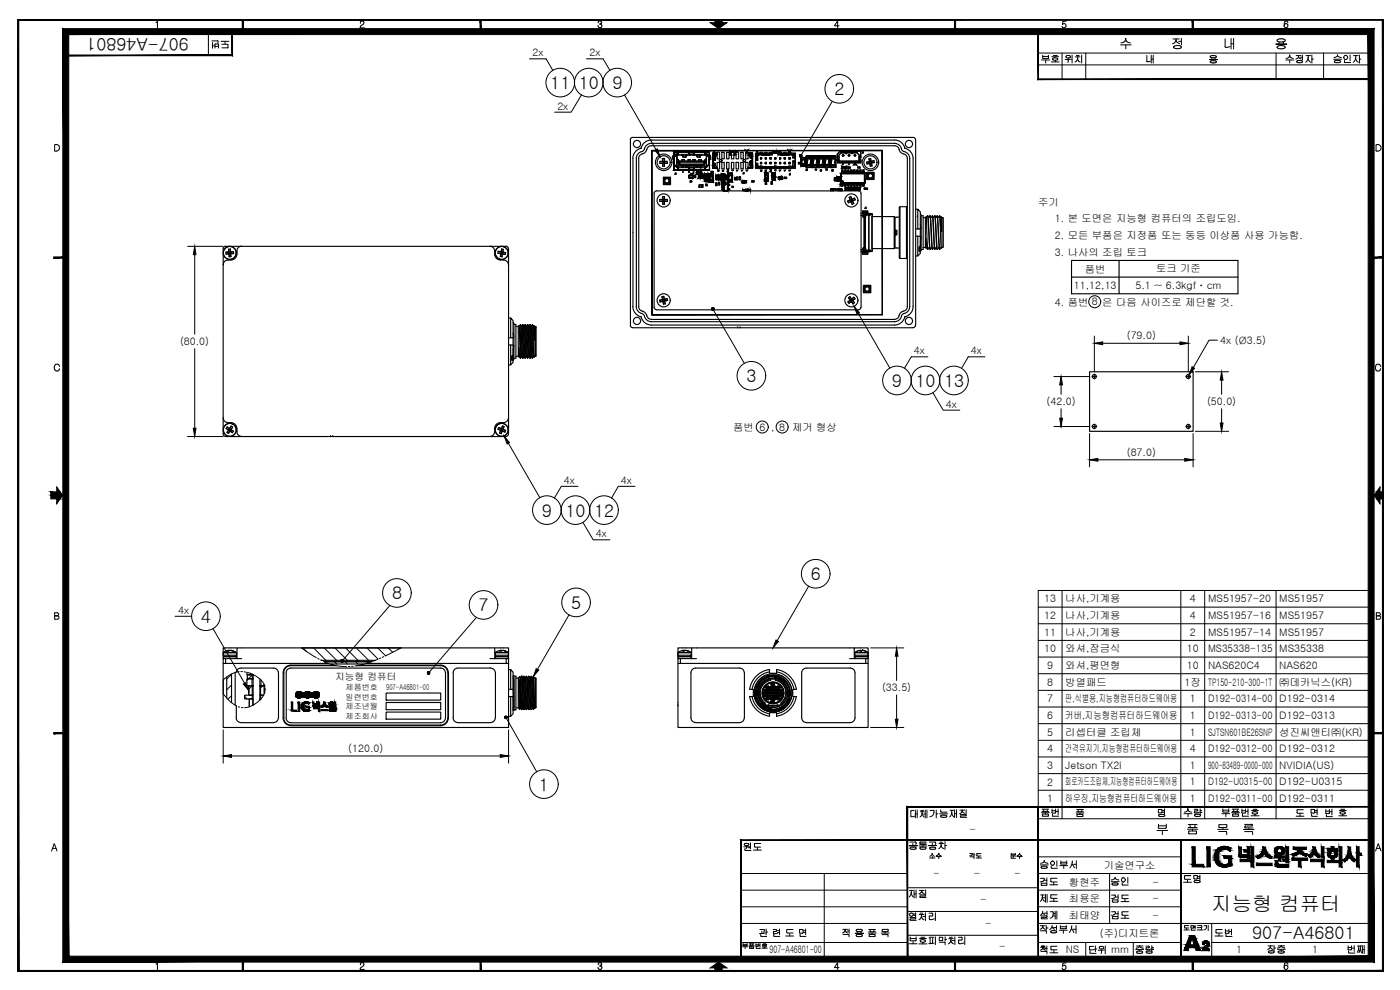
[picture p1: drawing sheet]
<svg xmlns="http://www.w3.org/2000/svg" width="420mm" height="297mm" viewBox="0 0 420 297" stroke-linecap="round" stroke-linejoin="round" font-family="sans-serif">
<defs><g id="words">
<text font-size="6.1" x="363.5" y="273.3">지능형 컴퓨터</text>
<g font-size="5.3">
<text x="56.7" y="11.3" transform="rotate(-180 56.7 11.3)">907-A46801</text>
<text x="165.2" y="26.7">11</text>
<text x="173.7" y="26.7">10</text>
<text x="183.8" y="26.7">9</text>
<text x="250.4" y="28.6">2</text>
<text x="224" y="114.6">3</text>
<text x="267.7" y="116.1">9</text>
<text x="274.8" y="116.1">10</text>
<text x="283.3" y="116.1">13</text>
<text x="162.7" y="155">9</text>
<text x="169.7" y="155">10</text>
<text x="178.3" y="155">12</text>
<text x="117.7" y="179.8">8</text>
<text x="243.3" y="174">6</text>
<text x="143.6" y="183.3">7</text>
<text x="171.4" y="182.6">5</text>
<text x="60.3" y="186.8">4</text>
<text x="161.7" y="237.2">1</text>
<text x="375.8" y="281.9">907-A46801</text>
</g>
<g font-size="3.5">
<text x="257.9" y="47.3">J6</text>
<text x="201.4" y="53.6">J5</text>
<text x="220.1" y="53.3" transform="rotate(-90 220.1 53.3)">10</text>
<text x="232.8" y="53.3" transform="rotate(-90 232.8 53.3)">10</text>
<text x="232.8" y="52.9">6</text>
<text x="206" y="56.1">D9</text>
</g>
<g font-size="3.1">
<text x="159.8" y="16.9">2x</text>
<text x="176.9" y="16.9">2x</text>
<text x="167.3" y="33">2x</text>
<text x="213.1" y="46.9">13</text>
<text x="226.1" y="46.9">13</text>
<text x="203.9" y="52.9">4</text>
<text x="207.1" y="52.9">2</text>
<text x="215.9" y="52.6">12</text>
<text x="217" y="52.6" transform="rotate(-90 217 52.6)">14</text>
<text x="218.7" y="52.6">8</text>
<text x="221.5" y="52.6">4</text>
<text x="221.9" y="53.3">J1</text>
<text x="227.2" y="52.6">14</text>
<text x="231.8" y="52.6">8</text>
<text x="234.2" y="52.6">4</text>
<text x="236" y="53.6">J2</text>
<text x="241.3" y="50.4" transform="rotate(-90 241.3 50.4)">C8</text>
<text x="243.4" y="52.6" transform="rotate(-90 243.4 52.6)">C6</text>
<text x="243.8" y="52.2">C1</text>
<text x="246.9" y="52.2">C5</text>
<text x="251.2" y="52.6" transform="rotate(-90 251.2 52.6)">C3</text>
<text x="213.4" y="57.1" transform="rotate(-90 213.4 57.1)">D8</text>
<text x="218.7" y="57.5">U9</text>
<text x="228.6" y="56.4">D3</text>
<text x="258.6" y="63.9">J4</text>
<text x="311.6" y="61.7">주기</text>
<text x="316.6" y="66.7">1. 본 도면은 지능형 컴퓨터의 조립도임.</text>
<text x="316.6" y="71.7">2. 모든 부품은 지정품 또는 동등 이상품 사용 가능함.</text>
<text x="316.6" y="76.7">3. 나사의 조립 토크</text>
<text x="325.6" y="81.8">품번</text>
<text x="346.9" y="81.7">토크 기준</text>
<text x="322.3" y="86.6">11,12,13</text>
<text x="340.8" y="86.6">5.1 ~ 6.3kgfㆍcm</text>
<text x="316.6" y="91.7">4. 품번 8 은 다음 사이즈로 제단할 것.</text>
<text x="338.2" y="101.8">(79.0)</text>
<text x="54" y="103.4">(80.0)</text>
<text x="274.2" y="106.3">4x</text>
<text x="291.4" y="106.3">4x</text>
<text x="366.2" y="103.1">4x (Ø3.5)</text>
<text x="283.9" y="122.3">4x</text>
<text x="314.1" y="121.5">(42.0)</text>
<text x="362.3" y="121.5">(50.0)</text>
<text x="220.1" y="129.3">품번 6 , 8 제거 형상</text>
<text x="338.2" y="136.8">(87.0)</text>
<text x="169.2" y="145.2">4x</text>
<text x="186.4" y="145.2">4x</text>
<text x="178.8" y="161.2">4x</text>
<text x="53.4" y="184.2">4x</text>
<text x="313.4" y="185.8">12</text>
<text x="313.4" y="180.8">13</text>
<text x="319.7" y="185.7">나사,기계용</text>
<text x="319.7" y="180.7">나사,기계용</text>
<text x="357.1" y="185.7">4</text>
<text x="357.1" y="180.7">4</text>
<text x="362.6" y="185.7">MS51957-16</text>
<text x="362.6" y="180.7">MS51957-20</text>
<text x="383.9" y="185.7">MS51957</text>
<text x="383.9" y="180.7">MS51957</text>
<text x="313.4" y="190.8">11</text>
<text x="319.7" y="190.7">나사,기계용</text>
<text x="357.1" y="190.7">2</text>
<text x="362.6" y="190.7">MS51957-14</text>
<text x="383.9" y="190.7">MS51957</text>
<text x="313.4" y="195.7">10</text>
<text x="319.7" y="195.7">와셔,잠금식</text>
<text x="356.2" y="195.7">10</text>
<text x="362.6" y="195.7">MS35338-135</text>
<text x="383.9" y="195.7">MS35338</text>
<text x="314.3" y="200.7">9</text>
<text x="319.7" y="200.7">와셔,평면형</text>
<text x="356.2" y="200.7">10</text>
<text x="362.6" y="200.7">NAS620C4</text>
<text x="383.9" y="200.7">NAS620</text>
<text x="264.7" y="207.3">(33.5)</text>
<text x="314.3" y="205.7">8</text>
<text x="319.7" y="205.7">방열패드</text>
<text x="355.5" y="205.7">1장</text>
<text x="362.6" y="205.7">TP150-210-300-1T</text>
<text x="383.9" y="205.7">㈜데카닉스(KR)</text>
<text x="314.3" y="215.7">6</text>
<text x="314.3" y="210.7">7</text>
<text x="319.7" y="215.7">커버,지능형컴퓨터하드웨어용</text>
<text x="319.7" y="210.7">판,식별용,지능형컴퓨터하드웨어용</text>
<text x="357.1" y="215.7">1</text>
<text x="357.1" y="210.7">1</text>
<text x="362.6" y="215.7">D192-0313-00</text>
<text x="362.6" y="210.7">D192-0314-00</text>
<text x="383.9" y="215.7">D192-0313</text>
<text x="383.9" y="210.7">D192-0314</text>
<text x="314.3" y="220.7">5</text>
<text x="319.7" y="220.7">리셉터클 조립체</text>
<text x="357.1" y="220.7">1</text>
<text x="362.6" y="220.7">SJTSN601BE26SNP</text>
<text x="383.9" y="220.7">성진씨앤티㈜(KR)</text>
<text x="104.5" y="225.6">(120.0)</text>
<text x="314.3" y="225.7">4</text>
<text x="319.7" y="225.7">간격유지기,지능형컴퓨터하드웨어용</text>
<text x="357.1" y="225.7">4</text>
<text x="362.6" y="225.7">D192-0312-00</text>
<text x="383.9" y="225.7">D192-0312</text>
<text x="314.3" y="230.7">3</text>
<text x="319.7" y="230.7">Jetson TX2i</text>
<text x="357.1" y="230.7">1</text>
<text x="362.6" y="230.7">900-83489-0000-000</text>
<text x="383.9" y="230.7">NVIDIA(US)</text>
<text x="314.3" y="235.8">2</text>
<text x="319.7" y="235.7">회로카드조립체,지능형컴퓨터하드웨어용</text>
<text x="357.1" y="235.7">1</text>
<text x="362.6" y="235.7">D192-U0315-00</text>
<text x="383.9" y="235.7">D192-U0315</text>
<text x="314.3" y="240.7">1</text>
<text x="319.7" y="240.7">하우징,지능형컴퓨터하드웨어용</text>
<text x="357.1" y="240.7">1</text>
<text x="362.6" y="240.7">D192-0311-00</text>
<text x="383.9" y="240.7">D192-0311</text>
<text x="291" y="250">-</text>
<text x="280.1" y="263.2">-</text>
<text x="292.2" y="263.2">-</text>
<text x="304.3" y="263.2">-</text>
<text x="331.3" y="260.7">기술연구소</text>
<text x="320.8" y="265.7">황현주</text>
<text x="345.9" y="265.7">-</text>
<text x="294.2" y="271.1">-</text>
<text x="320.8" y="270.7">최용운</text>
<text x="320.8" y="275.7">최태양</text>
<text x="345.9" y="270.7">-</text>
<text x="345.9" y="275.7">-</text>
<text x="295.6" y="278.2">-</text>
<text x="330.1" y="281.1">(주)디지트론</text>
<text x="230.9" y="286">907-A46801-00</text>
<text x="299.9" y="284.9">-</text>
<text x="319.8" y="286">NS</text>
<text x="333.5" y="286">mm</text>
<text x="371" y="286">1</text>
<text x="393.8" y="286">1</text>
</g>
<text font-size="2.9" x="100.6" y="204">지능형 컴퓨터</text>
<g font-size="2.4">
<text x="103.7" y="207.1">제품번호</text>
<text x="103.7" y="209.9">일련번호</text>
<text x="115.9" y="207.1">907-A46801-00</text>
<text x="103.7" y="215.6">제조회사</text>
<text x="103.7" y="212.8">제조년월</text>
</g>
</g></defs>
<g fill="none" stroke="#000" stroke-width=".3">
<path d="M47.3 6.4l-.5 .3M47.3 6.3v2.1v-2.1M62.5 9.5v7.1M63.6 12.3h1.7M63.8 13.8h.6M63.8 12.8v1.7M64.5 13.9h1.1M64.6 13.2l-.1 1.2M64.7 13.2h.8M65.3 12.2l.1 .1M65.4 12.4v.5M65.4 13.2l.2 .1"/>
<path d="M65.6 13.3v1.1M66.4 12.4h2.3M66.6 13.3h1.7M67.5 12.4v.7M68.2 13.3l.2 .1M68.4 13.5v.7M68.4 14.2l-1.8 .2M108.1 8v.3h1.3M108.2 6.8v.2M108.4 6.3a.58 .58 0 0 1 .8 .6M108.4 6.4l-.3 .4M108.7 7.5l-.5 .5"/>
<path d="M109.1 7.2l-.4 .3M109.2 6.9l-.2 .3M158.9 17.7h5l2 3.4M176 17.7h5l2.1 3.4M179.5 7.6a.59 .59 0 0 0 .5 .7 .59 .59 0 0 0 .6-.5M179.5 6.9a.49 .49 0 0 1 .4-.7 .49 .49 0 0 1 .6 .4 .49 .49 0 0 1-.4 .6M179.9 7.2h.3M180.2 7.2h.1M180.3 7.2l.3 .6M250.5 7.6l1.3 .1M251.3 6.4l-.8 1.2M251.3 6.4h.1"/>
<path d="M251.4 6.4v2M311.6 15.9h99.9M311.6 19.5h99.9M312.6 18h2.4M312.9 16.6v.8M312.9 16.9h1.8M313.8 18v.9M314.7 16.6l-.1 .9-1.7-.1M315.5 18.6h2.4M315.7 17h2M316.1 16.6h1.2M316.6 17.4h-.2a.37 .37 0 0 0-.5 .3 .37 .37 0 0 0 .5 .4h.2"/>
<path d="M316.6 17.4a.62 .62 0 0 1 .8 .5l-.8 .2M316.7 18.1v.5M318.7 15.9v7.8M318.7 7.9l.6 .5M318.9 7.2v.1a.63 .63 0 0 1 1 .2 .63 .63 0 0 1-.6 .8M319.9 6.4h-.9l-.1 .9M320.6 18.2l-.1 .5M320.6 17.8v.5M321.2 17.2l-.4 .2a.53 .53 0 0 1-.7 0 .53 .53 0 0 1 0-.8 .53 .53 0 0 1 .7 .1l.4 .2v.4M321.5 17.8l-1.8 .1M321.7 16.5v2.4M322.7 17.1h1.4"/>
<path d="M323 16.6h.9M323 18.3l-.4 .3M323.4 17.1v.4M323.7 18.4l.5 .2M323.8 18.3l-.4-.8-.4 .8M324.6 16.5v2.4M325.9 15.9v7.8M336.3 13.5h3.2M337.7 12.2l.1-.5 .2 .5M337.7 12.3l-1.3 .6M337.8 11.7v-.2v.2M337.9 13.5v1.2"/>
<path d="M338 12.3l.3 .3M338.3 12.6l.9 .3M344.2 16.6l-.1 1.8 .2 .1M344.6 18.5h-.3M345.2 18.4l-.6 .1M345.5 17.7h.6M345.5 16.6v2.3M346.1 16.6v2.3M352 11.7h1.9M352.2 14.1l.1 .3M352.3 13.9l-.1 .2M352.3 14.3l.8 .3"/>
<path d="M352.9 12l.2 .4M352.9 11.7v.3M352.9 12a1.42 1.42 0 0 1-1 1.1M353 12.4l.4 .4M353.1 13.7h.5M353.1 13.7l-.8 .2M353.4 12.8l.6 .3M353.6 14.6h-.5M353.7 13.6l.5 .1M353.8 12.4h.7M354.2 13.8l.4 .3M354.4 14.3l-.7 .3"/>
<path d="M354.6 14.1l-.2 .3M354.6 11.5v2M363 17.9h2.4h-2.4M363.5 18.3a.28 .28 0 0 0-.3 .2 .28 .28 0 0 0 .3 .3l.9 .1M363.5 17.3h.9M363.7 17.4v.5M364.4 16.7l.4 .1a.27 .27 0 0 1 .3 .2 .27 .27 0 0 1-.3 .3M364.4 18.2l.4 .1M364.4 16.7h-.4a.48 .48 0 0 0-.5 0 .48 .48 0 0 0-.2 .5l.2 .1M364.4 18.2l-.9 .1M364.7 17.4v.5M364.8 17.3h-.4"/>
<path d="M364.8 18.3a.28 .28 0 0 1 .3 .2 .28 .28 0 0 1-.3 .3l-.4 .1M367.6 13.9l.5 .3 1-.2M367.7 11.6v2.4M369.5 13.1h.7M369.5 11.5v3.2M370.2 11.5v3.2M382.9 13.3h3.2h-3.2M383 15.9v7.8M383.4 11.9l-.1 .3 .3 .3M383.4 11.9l1.1-.3 1.1 .3M383.6 12.5l.6 .1M383.6 14.5h1.8"/>
<path d="M383.6 14.5a.4 .4 0 0 1-.3-.5 .4 .4 0 0 1 .5-.3h1.2a.44 .44 0 0 1 .6 .2 .44 .44 0 0 1-.3 .6M383.9 12.7v.6M384.2 12.6h.7M385.2 12.6v.7M385.4 12.5l-.6 .1M385.4 7.8l.2 .4a.54 .54 0 0 0 .8-.2M385.4 7.4v.3M385.6 11.9l.1 .3-.4 .3M385.7 7.2l-.2 .2M385.9 18h2.4M386.1 7.1h-.4M386.1 7.1l.4 .3-.1 .6"/>
<path d="M386.5 6.7a.56 .56 0 0 0-.8-.3 .56 .56 0 0 0-.3 .7v.7M386.5 6.7v.1M386.6 17.3l-.6 .2M386.7 17.3l.3-.7a1.02 1.02 0 0 0 1.1 .9M387.1 16.6h.1M387.1 18v.9M389 16.7h1.5M389.3 17.5l-.4 .2M389.6 17.2l.1-.3 .2 .5 .6 .3M389.7 17.2l-.3 .3M389.7 16.7v.2M389.8 18.1a.42 .42 0 0 0-.5 .1 .42 .42 0 0 0-.1 .5l.6 .1"/>
<path d="M389.8 18.2h.8M390.2 18.8h-.4M390.3 17.2h.6M390.6 18.8h-.4M390.6 18.2a.26 .26 0 0 1 .3 .3 .26 .26 0 0 1-.3 .2M390.9 16.6v1.4M391.9 16.7h1.4M392.6 16.7v.7M393.4 18.7a1.38 1.38 0 0 1-.8-1.4l-.2 .8-.5 .6M393.7 17.7h.5M393.7 16.5v2.4M397.2 15.9v7.8"/>
<path d="M400.2 17.8h2.4M400.5 18.6l-.1-.1a1.61 1.61 0 0 1 1.9 0l-.1 .1M400.6 18.6l.5 .2M401.1 18.8h.5M401.4 16.8h.1M401.4 16.7l-1 .6M401.4 16.5v.3M401.4 16.7l1 .5M402.2 18.6l-.6 .2M402.4 17.3h.1M403.3 17.3a.57 .57 0 0 0 .6 .6 .57 .57 0 0 0 .5-.6M403.3 17.2v.1"/>
<path d="M403.5 18.1l.1 .7h1.8M403.7 16.6l-.4 .6M403.7 16.6h.3M404 16.6l.4 .6M404.5 17.2v.1M405.2 16.5v1.7M406.2 16.7h1.4M406.9 16.7v.7M407.6 18.7a1.38 1.38 0 0 1-.8-1.4l-.1 .8-.6 .6M408 17.7h.4M408 16.5v2.4M174.5 28.4l-3.1 5.3h-5"/>
<path d="M187.4 28.5l9.5 16.4M249.8 30.4l-9.5 16.3M16.4 43.6v1.6M17.1 43.4a.97 .97 0 0 1 .7 1.3 .97 .97 0 0 1-1.4 .4M17.1 43.4l-.7 .1M220.7 46.4h.1M223.3 54.5l.1 .2M223.4 54.4l-.1 .1M253.2 50.3h.1M253.2 50.2h.1M253.3 50.1v.1M253.3 50.3v.1"/>
<path d="M413 43.6l-.1 1.5 .2 .2M413.1 43.4l-.1 .1M413.1 43.4a1.02 1.02 0 0 1 1.4 1 1.02 1.02 0 0 1-1.4 .9M56.3 73.9h10.7M58.4 76.4v23.9M213.9 92.7l9.5 16.4M257.6 94.1l9.5 16.3M16.4 109.7l-.1 .6 .1 .7M17.6 109.4l.3 .5M17.6 109.4l-.7-.1-.5 .3M17.9 110.6a.76 .76 0 0 1-.6 .7 .76 .76 0 0 1-.9-.4M58.4 104.6v23.9"/>
<path d="M278.5 107.1h-5l-2.1 3.4M280 117.8l3.1 5.3h5M295.6 107.1h-5l-2 3.4M316.3 113h10.7M318.4 115.5v2.8M327.7 113h.6M328.4 112.9l.1 .1M328.4 100.8v10.7M328.4 112.3v.5M328.4 113.1v.6M328.6 113h.6M330.9 103h23.2"/>
<path d="M355.9 113h.6M356.6 112.9l.1 .1M356.6 100.8v10.7M356.6 112.3v.5M356.6 113.1v.6M356.8 113h.5M358.7 111.5h10M365.4 102.1h-2.5l-4.7 8.1M366.6 114v4.3M412.9 111a.82 .82 0 0 0 1.3 0M412.9 109.7l-.1 .6 .1 .7M414.1 109.4l-.7-.1-.5 .3"/>
<path d="M414.1 109.4l.3 .5M414.3 110.6l-.1 .4M56.3 131h10.7M152.6 133l9.4 16.4M316.3 128h10.7M318.4 122.6v2.9M327 130.1v10M327.7 128h.6M328.4 127.3v.5M328.4 127.9l.1 .1M328.4 128.1v.6M328.6 128h.6"/>
<path d="M329.5 138h26.1M355.9 128h.6M356.6 127.9l.1 .1M356.6 127.3v.5M356.6 128.1v.6M356.8 128h.5M358.1 130.1v10M358.7 129.4h10M366.6 122.6v4.3M173.5 145.9h-5l-2.1 3.5M174.9 156.7l3.1 5.3h5M190.6 145.9h-5l-2.1 3.5"/>
<path d="M242.7 175.9l-9.5 16.3M318.7 177.2v68.5M354.4 177.2v68.5M361.5 177.2v68.5M383 177.2v68.5M411.5 177.2h-99.9v64.9M16.4 185.6l.8 .2M16.4 184.8h.8zM16.4 184v1.6M16.5 183.9l-.1 .1M16.6 183.9l1 .2v.4l-.4 .2a.53 .53 0 0 1 .5 .6 .53 .53 0 0 1-.5 .5M52.5 184.9h5"/>
<path d="M63.9 188.6l9.5 16.4M90.5 194.4l4.4 2.9M90.9 194.4l1 1M94.1 194.4l3.7 3.7M95.3 197.5l.5 .3M96.2 198l.5 .2M97.1 198.5a16.2 16.2 0 0 0 6.9 1.5M97.3 194.4l3.7 3.7M97.9 198.1l-.5 .4M100.4 198.5l.7 .7M100.5 194.4l3.7 3.7M101.1 198.1l-.5 .4"/>
<path d="M103.6 198.5l.7 .7M103.7 194.4l3.7 3.7M104.3 198.1l-.4 .4M105 200h-.5M106 199.9h-.5M106.8 198.5l.7 .7M106.9 194.4l3.7 3.7-.3 .4M107.5 198.1l-.5 .4M110 198.5l.4 .4M110.1 194.4l3.4 3.4M113.3 197.8l-2.7 1-4.1 1M113.3 194.4l2.4 2.4"/>
<path d="M114.3 197.4l-.5 .2M115.2 197l-.5 .2M116.5 194.4l1.4 1.3M117 181.7l-14.3 16.6M119.7 194.4l.2 .2M120.4 194.4l-4.8 2.4M143 185.3l-14.4 16.6M170.8 184.4l-9.5 16.4M261.3 194.4h9.9M269.1 196.9v7.3M311.6 197.1h99.9M311.6 192.2h99.9"/>
<path d="M311.6 187.2h99.9M311.6 182.2h99.9M413.1 184.8h.8zM413.1 184l-.1 1.6 .2 .2M413.2 183.9l-.2 .1M413.2 183.9l1 .2v.4l-.4 .2a.53 .53 0 0 1 .6 .6 .53 .53 0 0 1-.5 .5M413.2 185.8h.7M67 208.2l2.2 2.4 1.8 1.2M67 219v10M69.5 202.4l-1.5 1.4M69.5 205.5l-1.5 1.5M69.5 208.7l-1.1 1.1"/>
<path d="M71.5 212l.4 .2M71.8 201.5l-.5 .1a8.6 8.6 0 0 0-4.3 2.4M72.3 201.5h.5M72.4 212.3h.6M73.3 201.5l.5 .2M73.4 209l.8 .7M74.3 201.8a7 7 0 0 1 5.3 4.3M74.9 209.7l-.1 .1M75.6 205.8l-1 1M75.7 202.5l-1.1 1.1M78.1 209.7v.1M79.1 208.5a7.7 7.7 0 0 1-5.7 3.8"/>
<path d="M79.3 205.4l-1.1 1M79.5 207.6l-.2 .5M79.6 206.6v.5M151.8 215.2l9.3 16.4M152.6 219v10M261.3 218.3h9.9M269.1 208.5v7.3M311.6 217.1h99.9M311.6 212.1h99.9M311.6 207.1h99.9M311.6 202.1h99.9M69.5 226.8h80.6"/>
<path d="M311.6 237.1h99.9M311.6 232.1h99.9M311.6 227.1h99.9M311.6 222.1h99.9M15.8 254.6h1M16.2 253.2h.1M16.2 253.3l-.7 2.1M16.4 253.3l.7 2M223.5 255l.2 .1M223.6 253.1a.5 .5 0 0 0 .1 .7 .5 .5 0 0 0 .7-.1l.4-.4-.2-.2M223.6 254.6v.4M223.6 253.1h.9"/>
<path d="M223.7 255.2h1.7M224.1 254l-.2 .6M224.5 254.3h.7M224.9 254l-1.7 .1M225.2 252.9v1.8v-1.8M226.1 255.1h2.4M226.6 254.2h1.7M227.3 254.3v.8M228.3 253.1h-1.8l.1 1M272.9 253.7h2.4h-2.4M273.1 252.6l1.8 .2M273.2 254.3v.4"/>
<path d="M273.2 254.7h.2M273.4 243.4l.1 1.6M273.4 254.8h.4M273.8 254.1l-.6 .2M273.8 254.2h.5M273.8 254.8h.5M274 253.1v.6M274.3 243.2h-.8l-.1 .2M274.3 254.1l.4 .1M274.5 244.9l-1 .2M274.7 254.2l.2 .1M274.7 244.2h.6"/>
<path d="M274.7 243v2.4M274.7 254.8h-.4M274.9 254.7h-.2M274.9 254.3v.4M274.9 252.8l-.1 .6M275.3 243v2.4M275.8 253.8h2.4M276.1 253h1.8M276.2 254.3l-.1 .3 .3 .1M276.2 243.5h1.1M276.3 254.8h.4M276.4 243.2h.7"/>
<path d="M276.7 254.1l-.5 .2M276.7 254.2h.5M276.7 254.8h.5M276.7 243.5v.5M276.7 244l.2 .6 .5 .5M276.7 244l-.1 .6-.5 .5M277 253.4v.4M277.2 244.3h.5M277.2 254.1l.4 .1M277.6 254.8h-.4M277.6 254.2l.2 .1M277.7 243v2.4"/>
<path d="M277.8 254.3l-.2 .4M278 252.6l-1.9 .2 .1 .6h1.8M278.2 243v2.4M278.7 253.7h2.4h-2.4M278.9 252.6l1.9 .2M279 257.4h1.6M279 256.9l.6-.3 .2-.5 .2 .5 .5 .3M279.1 243.2h1M279.2 254.2h1.4M279.3 254.2a.31 .31 0 0 0-.3 .4 .31 .31 0 0 0 .4 .2h1.2M279.8 253.1v.6M279.8 257v.4"/>
<path d="M280.1 243.1l.2 .2M280.3 243.8l-.3 .7-.9 .6M280.3 243.3v.5M280.6 254.2l.1 .1M280.7 254.3v.4M280.7 254.7l-.1 .1M280.8 252.8l-.1 .6M280.9 257h1.6M281 244.2h.4M281 243v2.4M281.4 256.5l.3-.4 .3 .4M281.5 256.6l-.5 .1"/>
<path d="M281.7 256.1h.1M281.7 257v.6M281.8 253.1h1.4M281.9 256.6l.5 .1M282 244.2h2.4M282.1 252.7h.7M282.3 243.5l.2 .2h1.7M282.3 243v.5M282.4 253.5l-.2 .7-.5 .4M282.5 253.1v.5M282.5 253.5a1.04 1.04 0 0 0 .8 1.1M282.6 244.6a.28 .28 0 0 0-.3 .3 .28 .28 0 0 0 .3 .3h.4"/>
<path d="M283 245.2h.5M283.5 244.6h-.9M283.5 244.6h.4M283.6 253.7h.5M283.6 252.5v2.4M283.9 244.6a.31 .31 0 0 1 .2 .4 .31 .31 0 0 1-.4 .2h-.2M285.1 243.1h1.1M285.6 243.1v.7M285.6 243.8l.2 .7 .5 .6M285.6 243.8l-.1 .7-.5 .6M286.5 244.1h.6M286.5 243v2.3"/>
<path d="M287.1 243v2.3M288.1 243.1h1.4M288.2 244.4l1.6-.1 .2 .3-.2 .2M288.3 245.1l.1 .1M288.3 244.9v.2M288.4 244.8l-.1 .1M288.4 245.2h1.7M288.7 243.5l-.7 .6M288.7 243.5l.1-.2 .1 .3M288.8 243.1v.2M288.9 243.7l.7 .3M289.8 244.8h-1.4"/>
<path d="M290 243v1.2M291.1 256.1l.7 .1M291.1 257.1h1.1M291.8 256.2l-.3 .5-.5 .1M292.2 257l.1 .1M292.3 256v.9M292.3 256.5h.3M292.3 257.2v.4M293 257.4h1.5M293.1 256.7l.1 .1M293.2 256.2v.5M293.2 256.1l-.1 .1"/>
<path d="M293.3 256.1h1.1M293.3 256.8h1.1M293.7 256.9v.5M303.3 256.8h1.6M303.5 257.1l.1 .4M303.5 256l.1 .5M303.5 256.2h1.2M303.6 257.5h1.2M304.1 256.8v.5M304.6 256.4l-1 .1M304.7 256v.4M305.2 257h1.6"/>
<path d="M305.7 256.5l.3-.4 .2 .4M305.7 256.6l-.4 .1M306 256.1h.1M306 257v.6M306.2 256.6l.4 .1M311.6 257.1h42.8M311.6 245.7h99.9M312.2 259.5h2.4M312.6 243.8h2.3M312.7 259.9l-.2 .1M312.7 242.8h2M312.7 243.5h2"/>
<path d="M312.9 244.4l.1 .5h1.5l.1-.5M313 244.2l-.2 .1M313 244.3h1.5M313.1 259.8l-.4 .1M313.1 259.9h.5M313.2 242.9l.1 .6M313.4 258.5h.1M313.4 258.5l-1.1 .5M313.4 258.2v.3M313.4 258.5l1 .5M313.6 259.8l.4 .1M313.7 243.8v.5"/>
<path d="M314 259.9l.3 .2-.1 .3M314.3 242.9l-.1 .6M314.4 259h.1M314.5 244.3l.1 .1M315.3 259l.4 .6M315.4 259h.1M315.5 259.8v.6M315.7 242.7v1.2l1 .1M315.7 243.2h1.1M315.7 258.4l-.4 .6M315.8 259.6h.1M315.9 244.3v.6h1.8"/>
<path d="M315.9 258.4l.4 .1 .2 .5M315.9 258.4h-.1M316.5 259l-.2 .5-.4 .1M316.5 259h.1M316.8 242.7l-.2 1.3M316.9 243.5h.7M317.2 258.3v1.7M317.6 242.7v1.7M318.1 259.7h2.3M318.4 258.7h1.7M318.4 258.3v.8M319.2 259.7v.9"/>
<path d="M320.1 258.3v.9l-1.8-.1M321.7 259.2l.7 1.2M321.8 258.5l-.1 .8-.6 1.1M321.8 258.3v.2M322.2 259.3h.8M322.9 243.9h2.4M323 258.2v2.4M323.1 243.5h2M323.1 242.9h2M323.3 244.3v.7h1.6l.1-.2M323.4 244.3h1.5M323.5 243l.2 .5"/>
<path d="M324.1 243.9v.4M324.7 243l-.1 .5M324.8 244.3l.2 .1M325 244.4v.5M347.2 249.2h3.2M347.6 243.7l.9 .2M347.7 243v.8M347.7 247.8h2.3M347.8 244.5v.3M347.8 242.8l-.1 .2M347.8 244.8l.2 .1M347.8 242.9l.9 .1"/>
<path d="M348 244.4l-.2 .1M348 244.9l.4 .1M348.4 244.3l-.4 .1M348.4 244.4h.5M348.4 245h.5M348.7 243.7l-.2 .1M348.7 243v.8M348.8 243.7h.7M348.8 243.2h.7M348.8 249.2v1.2M348.9 244.3l.4 .1M349.3 244.4l.1 .1"/>
<path d="M349.3 244.9l-.4 .1M349.5 244.5v.2l-.2 .2M349.5 242.7v1.5M350 247.3l-.2 1.2h-2l-.1-1.2M355.3 244.1h2.4M356.1 243.5l-.6 .2M356.3 248.8h3.2M356.5 242.8l-.4 .6M356.5 242.8l.4 .6M356.5 242.8h.1M356.5 244.1v1M356.6 248.3h2.7"/>
<path d="M356.6 247.4h2.7M356.7 250l.2 .2M356.7 249.5l.2-.2 2.2 .2M356.8 249.5v.6M356.9 243.5l.7 .2M357 250.2h1.9M357.1 247.5l.2 .8M357.9 248.8v.5M358.4 242.8l1 .1M358.5 243.5l.1 .4M358.6 244.4v.4M358.6 244.8l1.4 .1"/>
<path d="M358.7 247.5l-.2 .8M359.1 249.5l-.2 .7M359.5 243l-.2 .3-.8 .1M359.9 243.7l-1.3 .2M360 244.3l-1.4 .2M360 244.4a.26 .26 0 0 1 .3 .2 .26 .26 0 0 1-.3 .3M360.2 243.2h.5M360.2 242.7v1.5M360.7 243.8h-.5h.5M365.4 248.8h3.2M365.8 249.5h2.2l.1 .9M365.8 247.6v.6"/>
<path d="M365.8 248.1l.2 .2M366 248.3h2M366.7 244.1h2.4M367 243.5l.1 .1M367 243.1h1.8M367 242.7v.8M367 248.3v.5M367.2 243.7h1.4M367.9 244.1v.9M368 247.4l.2 .8M368 247.4l-2.2 .1M368.1 248.1l-.1 .2"/>
<path d="M368.8 242.7l-.2 .9M369.6 243.8h2.4M369.8 242.8h2M369.8 243.5h2M370 244.2l-.1 .1 .2 .6M370 244.3h1.6M370.2 242.9l.1 .6M370.8 243.8v.5M371.4 242.9l-.1 .6M371.5 244.2l.2 .1M371.7 244.3l-.1 .6h-1.5M372.7 243.8l.1 .2"/>
<path d="M372.7 243.2h1.1M372.7 242.7v1.1M372.9 244.3l.1 .6h1.7M373.2 248.9h3.2M373.5 247.4h2.2M373.5 249.5h2.2M373.8 247.8l-.1 .6h2.4M373.8 242.7l-.1 1.2-.8 .1M373.9 243.4h.6M374.5 242.7v1.7M374.8 248.4v.5M375.5 244.8h2.3"/>
<path d="M375.6 243.2h2.1M375.7 247.3l.1 .3-.2 .2-1.8 .1M375.7 249.5l.2 .2M375.9 243.8l.6-.3a.62 .62 0 0 1 .9 .5l-.7 .3a.69 .69 0 0 1-.8-.5zM375.9 249.7v.7M376.1 242.8h1.1M376.7 244.3v.5M389 244.9h2.3M389.4 242.9l-.1 .9 .1 .2M389.4 244h1.7M389.4 243h1.7M390.2 244.1v.8"/>
<path d="M393.5 243v.9l.8 .1 .2-1M393.6 242.8l-.1 .2M393.6 244.3l.2 .6M393.6 242.9h.8M393.8 244.9h1.6M394.3 242.8l.2 .2M394.6 243.7h.7M394.6 243.2h.7M395.3 242.7v1.7M397.9 243.4h1.1M397.9 242.9v1.1M398 244.9l.2 .1"/>
<path d="M398.1 244.4v.5M398.2 245h1.7M399 243.9l-.2 .2-.9-.2M399 242.9v1M399.1 243.5h.6M399.7 242.8v1.7M401.8 244.8h2.4M401.9 243.2h2.1M402.2 243.8l.7-.3a.62 .62 0 0 1 .8 .5l-.6 .3a.69 .69 0 0 1-.9-.5zM402.4 242.8h1.2M403 244.3v.5M413.1 254.6h1.1"/>
<path d="M413.6 253.3l-.8 2.1M413.6 253.2h.1M413.7 253.3l.8 2M222.4 277.1h49.9M222.4 262.1h49.9M222.4 267.1h49.9M222.4 272.1h49.9M228.1 278.9h1.1M228.7 279.4v.7M229.2 278.9l.2 .4-.2 .5M229.7 280l-1.4 .1M229.9 279.7h.4"/>
<path d="M229.9 278.7v1.8M232 278.9h.9l.2 .4-.2 .1M232.1 280l.1 .2M232.1 279.6v.4M232.3 279.4l-.2 .2M232.3 279.5h.6M233.3 279.2h.6M233.3 279.8h.6M233.4 280l-.9 .2M233.9 278.7v1.8M236.3 280h1.7M238 278.9h-1.8l.1 1"/>
<path d="M240 279l.1 1M240.1 278.8l-.1 .2M240.1 278.9h.8M240.8 278.9l.2 .2-.1 .9h-.8M241.1 279.2h.7M241.1 279.8h.7M241.8 278.7v1.8M247.4 262.1v25.7M252.9 278.8h1.5M253.3 279.7l-.5 .2M253.6 279.4l-.3 .3M253.6 279.1l-.1 .3"/>
<path d="M253.6 278.8l.1 .6M253.7 279.4l.3 .3M253.9 279.7l.5 .2M254.2 279.4h.6M254.8 278.7v1.3M257 279v.2l.2 .2M257.2 279.4l.4 .1M257.4 279.6v.4M257.6 278.8l-.6 .2M257.6 278.9h.5M257.6 279.5h.5M258.1 278.8l.4 .1"/>
<path d="M258.4 279.5v.5M258.5 279.4l-.4 .1M258.5 278.9l.2 .1M258.7 279l.1 .2-.3 .2M260.5 280h2.4M260.7 278.9h2M260.7 279.6h2M261.1 279l.2 .6M261.7 280v.4M262.3 279l-.1 .6M264.5 280h2.3M264.7 279.4l.2 .1"/>
<path d="M264.9 279.5h1.5M265.7 279.5v.5M266.4 278.8l.1 .2M266.4 278.8l-1.6 .1v.5M266.5 279.4l-.1 .1M266.5 279v.4M272.3 273.5h39.3M272.3 266.4h39.3M272.9 267.2h1.1M273.1 275.3l1.7 .1-.1 .3h-1.5M273.1 274.1a.56 .56 0 0 1 .8-.1 .56 .56 0 0 1 0 .8 .56 .56 0 0 1-.8 0M273.1 274.1l-.1 .3 .1 .3"/>
<path d="M273.1 275.8l.1 .3h1.8M273.2 275.7l-.1 .1M273.4 267.8l-.1 .8-.5 .6M273.5 267.8l.1 .7 .5 .6M273.5 267.2v.6M274.2 274.2h.6M274.2 274.7h.6M274.3 268.2h.6M274.3 267v2.4M274.8 273.9v1.2M274.9 267v2.4M275.9 274.4h1.4"/>
<path d="M275.9 267.2h1.4M276 268.5l1.8 .1M276.1 274h.9M276.2 275.7l-.4 .3M276.5 274.8l-.3 .9M276.5 274.8l.4 .9M276.5 274.4v.4M276.6 267.2v.2M276.7 267.8l.7 .3M276.8 267.7l-.2-.3-.8 .8M276.9 275.7l.4 .3M277 275h.7"/>
<path d="M277.6 268.9h-1.4l-.1 .3 1.8 .1M277.7 273.9v2.3M277.8 268.5v.2M277.8 268.7l-.2 .2M277.8 267v1.2M278.8 274h1M279.7 274l.2 .1M279.9 274.2v.6l-1 .1v.9l.3 .1M280.4 275.7l-1.3 .2M280.7 273.9v2.3M311.6 277.1h99.9M311.6 262.1h99.9"/>
<path d="M311.6 267.1h42.8M311.6 272.1h42.8M312.2 277.7h1.5M312.3 279.3l1.7 .1M312.3 263.5l1 .1 .1 .3-.2 .4M312.3 268.5h1.1M312.4 274.8l1.8 .2M312.5 275.5l.2 .1M312.5 260v.4M312.5 260.4l.6 .2M312.6 265.6h1.4M312.7 275.7h1.7"/>
<path d="M312.9 273.9l.1 .1M312.9 268.5v.7M312.9 273.5l-.2 .7-.5 .5M312.9 274l.7 .6M312.9 278l-.2 .5-.6 .3M312.9 278l.2 .4 .6 .4M312.9 273.4v.1M312.9 277.7v.3M313.1 260.5h.5M313.2 269.4h.5M313.2 264.3l-1 .3M313.3 274h.9"/>
<path d="M313.4 270.5l-.4-.6-.2-.8-.1 .8-.5 .6M313.5 264.1h.7M313.7 268.4v2.3M314 278.4h.5M314 277.7v1.3M314 279.4v.6M314.2 265.5l-.2 .1M314.2 265.5l-.1-.5h-1.5v.6M314.2 263.4v1.3M314.2 260.4l-.6 .2M314.2 274.9l-.1 .4h-1.5l-.1 .2M314.2 273.4v1.2"/>
<path d="M314.3 268.4v2.3M315.1 270.4h2.3M315.1 265.5h2.3M315.2 273.6h.8l.1 .8M315.4 264.4l.1 .2M315.4 263.7v.8M315.5 260.4l1.8 .1M315.5 278.4l-.5 .5M315.6 269.5h1.7M315.6 264.6h1.7M315.6 279.3a.31 .31 0 0 0-.3 .4 .31 .31 0 0 0 .5 .2h.4M315.7 278.3h.1"/>
<path d="M315.7 277.8l-.1 .6M315.8 278.3l.6 .6M315.8 277.7v.1M315.9 275l-.8 .5M316 274.8h.7M316.1 274.4l-.2 .6M316.1 274.1h.6M316.2 278.3h.8M316.2 279.2l-.6 .1M316.2 279.2l.7 .1M316.2 264.8v.7M316.2 269.7v.7"/>
<path d="M316.7 273.4v2.4M316.9 279.3l.1 .1M316.9 279.8l-.7 .1M317 279.8h-.1M317 279.4v.4M317 277.7v1.2M317.2 273.4v2.4M317.2 268.5h-1.8l.1 1M317.2 263.5l-1.8 .2M317.9 279.1h2.4M318.2 277.7l.1 .9h1.6M318.2 278h1.8"/>
<path d="M319.1 279.1v.9M320 278.5l-.1 .1M320 277.7v.8M321.5 278.6l.8 1.2M321.6 278.3l-.7 1.5M321.6 277.9v.4M321.7 277.7v.3M322 278.8h.9M322.9 277.7v2.3M333 262.1v15M333.5 264.5h2.4M333.6 268.6l1.1 .1"/>
<path d="M333.6 273.6l1.1 .1M333.8 265.4l.6 .2M333.9 275.5l1.5 .2M333.9 270.1l.1 .5M333.9 275.1v.4M334 265l-.2 .4M334 270.7h1.4M334.3 269.5l-.8 .1M334.3 274.5l-.8 .1M334.4 264.9l-.4 .1M334.4 264.9h.5M334.4 265.5h.5"/>
<path d="M334.5 269.3l-.2 .2M334.7 263.5l-1.1 .5M334.7 263.5h.1M334.7 263.3l.2 .4 .9 .3M334.7 273.9l-.4 .6M334.7 268.6l-.1 .7M334.7 273.6v.3M334.9 269.2h.6M334.9 274.2h.6M334.9 264.9l.4 .1M335.3 265l.2 .2v.2M335.4 270l.1 .1-.1 .6"/>
<path d="M335.4 275l.1 .1-.1 .6M335.4 270l-1.6 .1M335.4 275l-1.6 .1M335.4 265.4l-.5 .2M335.5 268.4v1.3M335.5 273.4v1.3M336.4 270.5h2.4M336.4 275.5h2.4M336.6 264a.57 .57 0 0 0 .5 .6 .57 .57 0 0 0 .6-.6M336.6 264a.57 .57 0 0 1 .5-.6 .57 .57 0 0 1 .6 .6M336.6 264h.1M336.7 268.7l.2 .9"/>
<path d="M336.8 265.4l1.8 .2M336.8 264.9v.5M336.9 269.6h1.7M337.6 269.8v.7M337.6 274.8v.7M337.7 264h.1M338.5 263.3v1.7M338.6 268.6l-1.9 .1M338.6 273.6l-1.9 .1 .1 .9h1.8M355.2 264.7h2.4M355.3 279h1.6M355.5 277.8l.1 .6h1.2"/>
<path d="M355.6 277.7l-.1 .1M355.6 277.7h1.2M356.1 278.6v.4M356.4 263.9v.8M357.3 262.7l-1.8 .1v.9l1.8 .1M357.4 278.4l.1 .1M357.5 279l1.2 .1M357.5 277.7l-.1 .7M357.6 277.7l.5 .1M357.6 278.7v.3M358.1 278.4l-.5 .1M358.2 277.8v.6"/>
<path d="M358.2 278h.5M358.2 278.3h.5M358.4 262.7l-.1 .9 .1 .1M358.5 262.7h.7M358.7 277.6v1.2M359.2 262.7l.1 .1-.1 .9h-.7M359.2 264.2h.2a.47 .47 0 0 1 .5 0 .47 .47 0 0 1 .2 .5l-.9 .1a.46 .46 0 0 1-.6 0 .46 .46 0 0 1-.1-.5l.6-.1M359.2 264.1h-.1M359.3 279h1.6M359.4 263h.7M359.4 263.5h.7M359.4 277.7h1.2"/>
<path d="M360.1 262.6v1.4M360.5 278.3h-1.1M360.5 277.7l.1 .1M360.6 278.3l-.1 .7M360.7 277.8v.5M361.3 277.7h.7M361.9 277.7l.2 .5M362.1 278.2a.87 .87 0 0 1-.8 .8M362.6 277.6v1.6M363.7 277.1v10.7M366.8 278.9l-1.9 .1 .1 .9 1.8 .1M367.7 279.9l.2 .1"/>
<path d="M367.8 279.3h1M367.8 278.8v1.1M368.8 278.8v1.2h-.9M368.9 279.5h.7M369.6 278.8v1.7M47.3 288.9l-.5 .3M47.3 288.8v2.2v-2.2M108.1 290.9h1.3M108.1 290.5v.3M108.2 289.3v.2M108.3 289l-.2 .3M108.8 288.9l.4 .5"/>
<path d="M108.9 288.8l-.6 .2M109.1 289.8l-.9 .7M109.2 289.4l-.2 .3M179.5 289.3a.51 .51 0 0 1 .4-.5 .51 .51 0 0 1 .6 .4 .51 .51 0 0 1-.4 .6M179.5 289.3v.1M179.9 289.8h.3M180.2 289.8h.1M180.3 289.8a.58 .58 0 0 1 .3 .7 .58 .58 0 0 1-.7 .4 .58 .58 0 0 1-.4-.7M222.4 282.8h49.9M222.8 284.1h1.6M223 283.3h1.2M223 283.1v.5"/>
<path d="M223.6 284.1v.5M224.2 283.1v.6l-1.2-.1M224.8 283.8h1.6M224.9 283.6h1.3M224.9 283.2h1.3M225 284.2v.3M225 284.5h.1M225 284.1l-.1 .1M225.1 284.1l1 .1M225.2 283.2l.1 .4M225.6 283.8v.3M225.9 283.2v.4"/>
<path d="M226.2 284.4l-1.1 .2M226.2 284.2v.3M226.9 283.5h.7M226.9 283.1v.7M227 284.1v.4M227 284.5h.1M227 284.6h1.2M227.6 283.1l-.1 .8-.7-.1M227.6 283.6h.5M227.9 280.1h.4M228.1 283.1v1.1M228.3 280.4l.1 .6h1.7"/>
<path d="M228.7 284.5h1.6M228.8 283.4h1.3M229 283.7l-.1 .3 .5 .1M229 283.7h.9M229.1 283.2h.7M229.4 284.2h.1M229.5 284.2v.3M229.9 283.7l.1 .3-.5 .1M232.2 280.3l.2 .7M232.3 280.2h.2M232.4 281h1.6M235.8 280.8h2.4"/>
<path d="M237 280.1v.7M240.1 280.3l.1 .7h1.7M250.5 290.2l1.3 .1M251.4 289.1v1.9M251.4 289l-.9 1.2M253 280.4h1.7l.1 .7M256.7 280h2.4h-2.4M257 280.5a.42 .42 0 0 0 .1 .5 .42 .42 0 0 0 .5 0M257.2 280.4l-.2 .1M257.6 280.3l-.4 .1M257.6 280.4h.5M257.6 281h.5"/>
<path d="M258.1 280.3l.4 .1M258.5 281h-.4M258.5 280.4l.2 .1M258.7 280.5l.1 .3-.3 .1M260.8 280.9l.2 .1M260.9 280.5v.4M261 280.3l-.2 .2M261 280.4l1.6 .1M262.6 280.8l-.1 .2h-1.5M262.6 280.5v.4M264.7 280.4h1.7l.1 .1M266.5 280.6v.5"/>
<path d="M272.3 280.6h39.3M272.9 283.2h2.3M273.1 281.6h1.8M273.1 281.1v1.1M273.1 282.1l.2 .1M273.3 282.3h1.5M274 282.4v.8M274.9 282.1l-.1 .2M274.9 281.1v1.1M275.8 283.2h2.4M275.9 281.6h2.1M276.3 282.1h1.3"/>
<path d="M276.3 282.1l-.1 .4 .7 .2M276.4 281.2h1.2M276.9 282.7h.2M277 282.7v.5M277.6 282.1l.1 .4-.6 .2M278.8 281.2h1.5M279.1 281.5l.1 1.6M279.9 281.5l-.1 1.6M280.3 283l-1.6 .1M280.7 281.1v2.3M281.9 281.3h1v.8M281.9 281.3l.1 .9"/>
<path d="M281.9 282.7l1.7 .1M282 282.2h.8M282.9 282.1l-.2 .1M283.6 281.1v1.3M283.6 282.8v.7M283.6 281.9h.5M284.7 281.6h1.4M285 281.2h.8M285.4 281.6v.5M285.4 282l-.2 .7-.6 .5M285.4 282l.3 .9M285.7 282.9l.4 .3"/>
<path d="M285.8 282.2h.8M286.6 281.1v2.4M287.6 281.2h1l.1 .7-1 .3M287.7 282.2v.7a1.05 1.05 0 0 0 1.5 0M289.5 281.1v2.3M311.6 282.8h42.8M312.3 284.2h1.4M312.4 285.5h1.6M312.6 283.9h.9h-.9M312.6 284.9l-.4 .2M313 284.3l-.4 .6M313 284.3l.1 .3"/>
<path d="M313 284.2v.1M313 284.6l.8 .5M313.5 284.6h.7M314 285.4l.2 .2M314.2 283.8v1.3M314.2 285.6v.6M315.1 285.9h2.4M315.4 284.8l1.9 .2M315.4 284.1v.8M316.3 285.2v.7M317.2 283.9l-1.8 .2M318.9 289.8a.61 .61 0 0 1 .9 .1 .61 .61 0 0 1-.2 .9 .61 .61 0 0 1-.9-.4"/>
<path d="M318.9 289.8h.1M319.9 288.9h-.9l-.1 1M325.9 282.8v5M327.1 285.4l.2 .6M327.1 283.9l-.1 .2v.9l1.5-.2M327.2 284h1M327.3 286h1.6M328.7 284.7h.5M328.7 283.8v1.7M329.7 285.2h.1M330 284.1a.56 .56 0 0 0 .3 .6 .56 .56 0 0 0 .7 0l.2-.3-.1-.3M330.5 283.9l-.5 .2"/>
<path d="M330.5 284h.1M330.6 285.2l-.2 .9M330.6 283.9l.5 .2M331.5 285l-1.8 .1M331.7 283.8v2.4M340.1 282.8v5M340.8 284.9h2.4M341.1 283.8h1.9M341.2 285.5v.4M341.2 285.9l.2 .1M341.3 286h1.4M341.7 285.3l-.5 .2"/>
<path d="M341.8 285.4h.4M342 284h.1M342 284l-.9 .5M342 283.8v.2M342 284.9v.4M342 284l1.1 .5M342.3 285.3l.5 .2M342.8 285.5v.4M342.8 285.9l-.1 .1M343.9 283.9h.8M343.9 284.8l.5 .2M344 284.5v.3"/>
<path d="M344.1 284.4l-.2 .1M344.1 284.4h.7M344.7 283.9l.2 .1M344.9 284.2l-.1 .2M344.9 284v.2M345.1 285.3h-.3a.46 .46 0 0 0-.6 .1 .46 .46 0 0 0-.1 .5l1 .1M345.1 285.3l.6 .2M345.3 284.8l-1 .2M345.7 284.3h.5M345.7 283.8v1.4M345.7 285.9l-.6 .1M345.7 285.5v.4"/>
<path d="M346.2 284.8h-.5h.5M363.7 282.8h47.8M364.6 280.8h2.4M365.8 280.1v.7M367.9 280.9l.1 .1M367.9 280.3v.6M368.1 281h1.7M380.5 283.8h1.5M380.8 284.6l-.4 .3M381.2 284.3v-.3l.4 .6M381.2 284.3l-.3 .4M381.3 283.8v.3"/>
<path d="M381.6 284.6l.4 .3M382.1 285.3l.2 .1M382.2 285.3h-.8a.43 .43 0 0 0-.5 0 .43 .43 0 0 0-.1 .5l1.4 .1M382.3 285.8l-.2 .1M382.3 285.4v.4M382.4 284.4h.4M382.4 283.7v1.4M383.3 284.8h2.4M383.6 283.8h1.9M383.7 285.4v.5l.6 .1M383.8 285.4l-.1 .1M384.3 285.3l-.5 .1"/>
<path d="M384.3 285.3h.5M384.3 286h.5M384.5 283.9l-1 .5M384.5 283.9h.1M384.5 283.8v.1M384.5 284.8v.4M384.5 283.9l1 .5M384.8 285.3l.4 .1M385.1 285.4l.2 .1M385.2 285.9l-.4 .1M385.3 285.8l-.2 .1M385.3 285.4v.4"/>
<path d="M385.4 290.3l.2 .4a.54 .54 0 0 0 .8-.1M385.4 289.7v.7M385.4 290v.2M385.5 284.4h.1M386.1 289.6l-.6 .3M386.1 289.7l.4 .3M386.5 289.9l-.1 .6M386.5 289.2a.56 .56 0 0 0-.8-.3 .56 .56 0 0 0-.3 .7M386.5 289.3h.1M404.6 284.3h1M404.6 283.8v1.1M404.7 285.3v.5"/>
<path d="M404.7 285.8l.2 .1M404.9 286h1.7M405.6 284.8l-.1 .2-.9-.2M405.6 283.8v1.1M405.8 284.5h.6M406.4 283.7v1.8M407.4 283.8h1.3M407.7 284.5l-.4 1.3M407.7 284.7l.3 .8M407.8 283.8v1M408.3 283.8v1M408.3 284.5l-.5 1.4"/>
<path d="M408.3 284.7l.3 1.1M408.9 284.9h.5M408.9 283.7v2.4M409.4 283.7v2.4"/>
<circle cx="168.1" cy="24.8" r="4.3"/>
<circle cx="176.7" cy="24.8" r="4.3"/>
<circle cx="185.2" cy="24.8" r="4.3"/>
<circle cx="251.9" cy="26.6" r="4.3"/>
<circle cx="328.5" cy="90.5" r="1.8"/>
<circle cx="225.5" cy="112.8" r="4.3"/>
<circle cx="269.2" cy="114.2" r="4.3"/>
<circle cx="277.7" cy="114.2" r="4.3"/>
<circle cx="286.3" cy="114.2" r="4.3"/>
<circle cx="228.8" cy="128.1" r="1.8"/>
<circle cx="234.7" cy="128.1" r="1.8"/>
<circle cx="164.1" cy="153.1" r="4.3"/>
<circle cx="172.7" cy="153.1" r="4.3"/>
<circle cx="181.3" cy="153.1" r="4.3"/>
<circle cx="119.1" cy="177.9" r="4.3"/>
<circle cx="244.8" cy="172.1" r="4.3"/>
<circle cx="61.8" cy="184.9" r="4.3"/>
<circle cx="145.1" cy="181.5" r="4.3"/>
<circle cx="172.9" cy="180.7" r="4.3"/>
<circle cx="163.2" cy="235.3" r="4.3"/>
</g>
<g fill="#000" stroke="#000" stroke-width=".3">
<path d="M213.2 6.8h5l-2.5 1.8zM196.5 45.1l.7-.4 .9 2.3zM212.4 52.7l.1-.1zM224.2 45.3l.3-.2-.5 .7zM224.2 45.2l-.1 .1zM224 45.2h.2l-.2 .6zM237 45.3l.3-.2-.4 .7zM236.9 45.2h.1l-.1 .6zM252.4 54.9l.1-.1zM256.7 48.8l-.1 .5-.3 .1zM256.6 49.3l-.1 .1zM256.7 48.8v.6h-.1z"/>
<path d="M58.4 73.9l.4 2.5h-.8zM256.3 91.9l1.7 2-.8 .4zM318.4 113l.5 2.5h-.9zM328.4 103l2.5-.4v.8zM354.1 102.6l2.5 .4-2.5 .4zM357.8 110l.7 .5-1.6 1.9zM366.6 111.5l.4 2.5h-.8zM58 128.5h.8l-.4 2.5zM151.3 130.9l1.6 1.9-.7 .4zM318 125.5h.9l-.5 2.5zM327 138l2.5-.5v.9zM355.6 137.5l2.5 .5-2.5 .4z"/>
<path d="M366.2 126.9h.8l-.4 2.5zM17 146.1l1 1.5h-1zM17 149.7h1l-1 1.4zM413.1 149.7h1.1v1.4zM414.2 146.1v1.5h-1.1zM232.9 192l.7 .4-1.6 2zM269.1 194.4l.4 2.5h-.8zM73 205.2l.8-.4 .8 2.4zM89.4 209.4h.6zM89.5 207.5h.5zM89.5 209.4h.5zM89.6 207.5h.2z"/>
<path d="M90.4 209.1h.2zM91.7 210.6h.3zM93 209.1h.2zM94.1 212.1h1.3zM94.5 209.4h.6zM94.8 207.5h.1zM96.4 212.2h.3zM97.8 212h.6zM99 213.3h1.8zM99.1 213.4h1.7zM99.4 211.8h.3zM99.4 210.6h.2z"/>
<path d="M99.6 211.5h.5zM160.9 200.6l.8 .4-1.6 2zM268.7 215.8h.8l-.4 2.5zM67 226.8l2.5-.4v.8zM150.1 226.4l2.5 .4-2.5 .4zM367.1 254h.7zM372.3 257.2h2.8zM380.9 257.4l.5 .2zM380.9 257.4h.6l-.1 .2zM388 256.8h.6zM399.5 257.5h.9zM405.8 258.1l.6 .4z"/>
<path d="M405.8 258.1h.9l-.3 .4zM213.2 290.4l2.5-1.8 2.5 1.8zM360.9 283.3h.5zM361.8 282.3h.2zM362.6 284.8l.3-.1z"/>
<path d="M19.7 16.5v.2l49.9-.2zM19.7 16.7l49.9-.2 .2 .2zM69.6 9.5v7l.2 .2zM69.6 9.5h.2v7.2z"/>
<path d="M72.7 5.9l.4 3.6v-3.6zM72.7 5.9l.4 3.6h-.4z"/>
<path d="M144.1 5.9l.3 3.6v-3.6zM144.1 5.9l.3 3.6h-.3z"/>
<path d="M214.6 5.9l2.1 .9v-.9zM214.6 5.9l2.1 .9h-2.1z"/>
<path d="M286.4 5.9l.4 3.6v-3.6zM286.4 5.9l.4 3.6h-.4z"/>
<path d="M311.5 9.5l.2 14.2v-14.2zM311.5 9.5l.2 14.2-.2 .2zM311.5 23.9l100-.2h-99.8zM311.5 23.9l100-.2v.2z"/>
<path d="M357.8 5.9l.4 3.6v-3.6zM357.8 5.9l.4 3.6h-.4z"/>
<path d="M195.6 45.2v49.2zM195.6 45.2v49.2z"/>
<path d="M202.2 45.5l.1 1.3zM202.2 45.5l.1 1.3zM202.2 45.5h10.8zM202.3 45.6l10.7-.1zM213 45.5v1.3zM212.9 45.6l.1 1.2z"/>
<path d="M210.4 52.3l.5-.1zM210.4 52.2h.5zM210.4 52.2v.5zM210.4 52.2v.5z"/>
<path d="M210.9 52.7l-.1 .2zM210.8 52.9l.1 .1zM210.9 52.9v.1z"/>
<path d="M210.9 53l.1 .6zM210.9 53l.1 .6zM210.4 53.6h.6zM210.4 53.5h.5zM210.4 53v.6zM210.4 53v.5z"/>
<path d="M210.9 52.3l.1 .4zM210.9 52.3l.1 .4z"/>
<path d="M211.5 52.6v1.7zM211.5 52.6l.1 1.6zM211.5 52.6h.2zM211.6 52.7l.1-.1z"/>
<path d="M211.6 52.1h.9zM211.5 52.1h1zM211.5 52.1l.1 .1zM211.5 52.1l.1 .1z"/>
<path d="M212.5 52.6v1.7zM212.5 52.6v1.7z"/>
<path d="M202.2 51.1l10.7-.1zM202.2 51.1l10.7-.1zM202.2 47.8v3.3zM202.2 47.8l.1 3.2z"/>
<path d="M212.9 47.8l.1 3.2zM212.9 47.8l.1 3.2z"/>
<path d="M213.9 46l.1 4.5zM213.9 46l.1 4.5z"/>
<path d="M213.9 46l.1 4.5zM213.9 46l.1 4.5z"/>
<path d="M213.9 46l.1 4.5zM213.9 46l.1 4.5z"/>
<path d="M213.9 48h.7zM213.9 48.1l.7-.1z"/>
<path d="M212.9 52.2h1.2zM212.8 52.2h1.3zM212.8 52.2l.1 2.5zM212.8 52.2v2.5zM212.9 54.7h1.2zM212.8 54.7h1.3zM214.1 52.2v2.5zM214.1 52.2v2.5z"/>
<path d="M214.5 46.6l.1 1.5zM214.5 46.6l.1 1.5z"/>
<path d="M214.1 47.7l.5 .4zM214.1 47.7l.5 .4z"/>
<path d="M213.9 49.1l.7-.1zM213.9 49h.7z"/>
<path d="M214.9 53.8h.5zM214.9 53.9h.6zM215.4 53.4l.1 .5zM215.4 53.4l.1 .5z"/>
<path d="M214.9 53.4v.5zM214.9 53.4v.5z"/>
<path d="M215.7 53.8h.6zM215.7 53.9h.6zM216.3 53.4v.5zM216.3 53.4v.5z"/>
<path d="M215.7 53.4v.5zM215.7 53.4v.5z"/>
<path d="M216.7 54.9l.2 .2zM216.7 54.9l.2 .2zM216.7 54.9h.4zM216.8 55l.3-.1zM216.9 55v.2l.2-.3zM216.9 55v.2z"/>
<path d="M216.8 54.9l.1 .3zM216.8 54.9l.1 .3z"/>
<path d="M217.9 54.9l.1 .2zM217.7 54.9h.2zM217.7 54.9l.2 .1zM217.7 54.9l-.1 .2z"/>
<path d="M218.5 55v.2zM217.2 55.1l1.3-.1zM217.1 55h1.4zM217.1 55l.1 .2zM217.1 55l.1 .2z"/>
<path d="M217.1 57.3l1.3-.1zM217.1 57.3l1.3-.1zM217.1 57.1v.2z"/>
<path d="M218.5 53.4l.1 1.1zM218.5 53.4v1.2zM218.6 54.5h1.2zM218.5 54.6h1.4zM219.8 53.4l.1 1.2zM219.8 53.4l.1 1.2z"/>
<path d="M220.7 45.4v1zM220.7 45.3v1.1zM219 45.4l1.7-.1zM219 45.3h1.7zM219 45.3v1.1zM219 45.3v1.1zM219 46.4h.3zM219 46.4h.4zM219.3 45.5l.1 .9zM219.3 45.5l.1 .9zM219.3 45.5h1.1zM219.4 45.6l1-.1zM220.4 45.5v.9zM220.4 45.6v.8zM220.4 46.4h.3zM220.4 46.4h.3z"/>
<path d="M221.2 45.4l.1 .1zM221.2 45.4l.1 .1z"/>
<path d="M222.7 54.8h.6zM222.7 54.8h.6zM223.4 54.7l-.1 .1zM223.4 54.7l.1 .1zM223.5 54.8h.5zM223.4 54.8h.6z"/>
<path d="M222.7 54.3l.1 .5zM222.7 54.3l.1 .5z"/>
<path d="M223 56.9v.4zM223 56.9v.4zM223 56.9h2.2zM223 56.9h2.2zM225.2 56.9v.4zM225.1 56.9l.1 .4z"/>
<path d="M223.3 54.8h.1zM223.3 54.8h.1z"/>
<path d="M224 54.3v.5zM224 54.3v.5z"/>
<path d="M223.5 54.3l.5-.1zM223.4 54.2h.6zM223.4 54.2v.2zM223.4 54.2v.2zM222.7 54.3l.6-.1zM222.7 54.2h.6z"/>
<path d="M224 56.9l.1 .2zM224.2 56.9l-.1 .2z"/>
<path d="M223.8 45.1l.2 .4 .2-.1zM223.8 45.1l.4 .3zM223.8 45.1l.3 .2 .4-.2z"/>
<path d="M224.6 45.9h1.2zM224.6 46l1.2-.1z"/>
<path d="M224.6 46v.4zM224.6 46v.4z"/>
<path d="M224.9 46.6h.3zM224.9 46.7l.3-.1z"/>
<path d="M224.6 46.4h.3zM224.6 46.4h.3z"/>
<path d="M224.8 46.4l.1 .2zM224.8 46.4l.1 .2z"/>
<path d="M225.2 48.3l.4 .4zM225.1 48.3l.5 .4z"/>
<path d="M225.1 48.3l.1 1.5zM225.1 48.3l.1 1.5z"/>
<path d="M225.6 48.7v1.5zM225.6 48.7v1.5z"/>
<path d="M225.8 46l.1 4.5zM225.8 46l.1 4.5z"/>
<path d="M225.8 46l.1 4.5zM225.8 46l.1 4.5z"/>
<path d="M225.2 48.3h.6zM225.2 48.3h.6z"/>
<path d="M225.6 48.8l.2-.1zM225.6 48.7h.2z"/>
<path d="M224.6 50.5l1.2-.1zM224.6 50.4h1.2z"/>
<path d="M224.6 50.5l1.2-.1zM224.6 50.5l1.2-.1zM224.6 50.2v.3zM224.6 50.2v.2z"/>
<path d="M225.8 46l.1 4.5zM225.8 46l.1 4.5z"/>
<path d="M232.2 45.5v.5zM232.2 45.5v.5zM232.2 45.5h1.1zM232.2 45.6l1.1-.1zM233.3 45.5v.5zM233.2 45.6l.1 .4z"/>
<path d="M233.5 45.4l.1 .6zM233.5 45.4l.1 .6zM231.9 45.4l1.7-.1zM231.8 45.3h1.8zM231.8 45.3l.1 .7zM231.8 45.3l.1 .7z"/>
<path d="M234 45.4l.2 .1zM234 45.4l.2 .1z"/>
<path d="M236.6 45.1l.3 .4 .1-.1zM236.6 45.1l.4 .3zM236.6 45.1l.4 .2 .3-.2zM237 45.3l.3-.2z"/>
<path d="M240.1 46.4l.2 .3v-.3zM240.1 46.4l.2 .3-.3-.1zM240 46.6v.1h.3z"/>
<path d="M240.3 46.7h.4l-.1-.1zM240.5 46.4l.1 .2-.3 .1zM240.3 46.4v.3l.2-.3z"/>
<path d="M242 46.8h1.6zM242 46.9l1.6-.1z"/>
<path d="M243.5 48.2l-.1 .2zM243.6 48.3l-.2 .1zM243.4 48.4v.3zM243.5 48.4l-.1 .3zM243.4 48.7l.1 .2zM243.5 48.6v.3z"/>
<path d="M243.5 46.8l.1 1.4zM243.5 46.8l.1 1.4z"/>
<path d="M243.8 46.8h1.6zM243.8 46.9l1.6-.1z"/>
<path d="M243.8 48.9l.2-.2zM243.9 48.6l-.1 .3zM244 48.4v.3zM243.9 48.4v.2zM243.9 48.2l.1 .2zM243.9 48.2v.2z"/>
<path d="M243.8 46.8l.1 1.4zM243.8 46.8l.1 1.4z"/>
<path d="M245.3 48.2l-.1 .2zM245.4 48.3l-.2 .1zM245.2 48.4v.3zM245.3 48.4l-.1 .3zM245.2 48.7l.1 .2zM245.3 48.6v.3z"/>
<path d="M245.3 46.8l.1 1.4zM245.3 46.8l.1 1.4z"/>
<path d="M245.6 46.8h1.6zM245.6 46.9l1.6-.1z"/>
<path d="M245.6 48.9l.2-.2zM245.7 48.6l-.1 .3zM245.8 48.4v.3zM245.7 48.4v.2zM245.7 48.2l.1 .2zM245.6 48.3l.1 .1z"/>
<path d="M245.6 46.8l.1 1.4zM245.6 46.8l.1 1.4z"/>
<path d="M247.2 48.2l-.2 .2zM247.2 48.3l-.2 .1zM247 48.4v.3zM247.1 48.4l-.1 .3zM247 48.7l.2 .2zM247.1 48.6l.1 .3z"/>
<path d="M247.2 46.8v1.4zM247.2 46.8v1.4z"/>
<path d="M247.4 48.9l.2-.2zM247.5 48.6l-.1 .3zM247.6 48.4v.3zM247.5 48.4v.2zM247.5 48.2l.1 .2zM247.5 48.2v.2z"/>
<path d="M247.4 46.8l.1 1.4zM247.4 46.8l.1 1.4z"/>
<path d="M247.5 46.8h1.5zM247.5 46.9l1.5-.1z"/>
<path d="M249 48.2l-.2 .2zM249 48.3l-.2 .1zM248.8 48.4v.3zM248.9 48.4l-.1 .3zM248.8 48.7l.2 .2zM248.9 48.6l.1 .3z"/>
<path d="M249 46.8v1.4zM249 46.8v1.4z"/>
<path d="M249.2 46.8h1.6zM249.2 46.9l1.6-.1z"/>
<path d="M249.2 56.7l.1 .6zM249.2 56.7l.1 .6z"/>
<path d="M249.2 48.9l.2-.2zM249.3 48.6l-.1 .3zM249.4 48.4v.3zM249.3 48.4v.2zM249.3 48.2l.1 .2zM249.3 48.2v.2z"/>
<path d="M249.2 46.8l.1 1.4zM249.2 46.8l.1 1.4z"/>
<path d="M250.6 56.8l.2 .1zM250.7 56.7l.1 .2zM250.9 56.8l.2 .1zM250.9 56.8l.2 .1zM251.1 56.8h.2zM251.1 56.8h.2z"/>
<path d="M249.3 56.8l1.4-.1zM249.3 56.7h1.4z"/>
<path d="M250.8 48.2l-.2 .2zM250.6 48.4l.2-.1zM250.6 48.4v.3zM250.7 48.4l-.1 .3zM250.6 48.7l.2 .2zM250.7 48.6l.1 .3z"/>
<path d="M250.8 48.9v1.3zM250.8 48.9v1.3z"/>
<path d="M250.8 46.8v1.4zM250.8 46.8v1.4z"/>
<path d="M251.2 53.8l.1-.2zM251.3 53.6l-.1 .2zM251.3 53.5v.1zM251.3 53.5v.1z"/>
<path d="M251.8 53.5l-.1 .1zM251.8 53.5l-.1 .1zM251.7 53.6l.1 .2zM251.8 53.6v.2z"/>
<path d="M251.8 53.8v.5zM251.8 53.8v.5zM251.2 54.3h.6zM251.2 54.3l.6-.1zM251.2 53.8v.5zM251.2 53.8l.1 .4z"/>
<path d="M252.4 53.3l-.2 .1zM252.2 53.4l.2-.1zM252.2 53.4v.2zM252.3 53.4l-.1 .2zM252.2 53.6l.2 .1zM252.3 53.5l.1 .2z"/>
<path d="M252.4 55.4l-.2 .2zM252.3 55.4l-.1 .2zM252.2 55.2v.4zM252.2 55.2l.1 .2zM252.2 55.2l.3 .2zM252.3 55.4h.2z"/>
<path d="M252.3 55.5l.2-.2zM252.3 55.3h.2z"/>
<path d="M252.4 52h.1zM252.4 52v2.9zM252.4 52v2.9z"/>
<path d="M252.7 56.7v.6zM252.7 56.7v.6z"/>
<path d="M251.3 56.8l1.4-.1zM251.3 56.7h1.4z"/>
<path d="M252.6 50.5h.5zM252.6 50.5h.5zM252.6 50v.5zM252.6 50l.1 .5zM252.6 50h.5zM252.7 50h.4z"/>
<path d="M253.1 50l.2 .1zM253.2 50l.1 .1zM253.3 50h.2zM253.3 50h.2z"/>
<path d="M253.3 50.5h.2zM253.3 50.5h.1zM253.1 50.5h.2zM253.1 50.5h.2z"/>
<path d="M253.9 50v.5zM253.9 50v.5zM253.4 50h.5zM253.4 50h.5z"/>
<path d="M253.4 50.5h.5zM253.4 50.5h.5z"/>
<path d="M253.7 57l.5-.1zM253.7 57l.5-.1zM253.7 56.4v.6zM253.7 56.4v.5zM253.7 56.4h.5zM253.7 56.5l.5-.1z"/>
<path d="M254.2 56.4l.1 .1zM254.3 56.5l.2-.1zM254.3 56.5l.2-.1z"/>
<path d="M254.3 56.9h.2zM254.3 56.9l.1 .1z"/>
<path d="M254.9 56.5l.1 .5zM255 56.4v.6zM254.5 56.5l.5-.1zM254.5 56.4h.5z"/>
<path d="M254.5 57l.4-.1zM254.5 56.9h.4z"/>
<path d="M255.2 57l.5-.1zM255.2 57l.5-.1zM255.2 56.4v.6zM255.2 56.4l.1 .5zM255.2 56.4h.5zM255.3 56.5l.4-.1z"/>
<path d="M255.7 56.4l.2 .1zM255.7 56.4l.2 .1zM255.9 56.5l.1-.1zM255.9 56.5l.1-.1z"/>
<path d="M255.9 56.9h.1zM255.9 56.9l.1 .1zM255.7 56.9h.2zM255.7 56.9h.2z"/>
<path d="M256.5 56.5v.5zM256.5 56.4v.6zM256 56.5l.5-.1zM256 56.4h.5z"/>
<path d="M256 57l.5-.1zM256 56.9h.5z"/>
<path d="M256.6 49.1l.4 .3zM256.6 49.1l.4 .3zM256.3 49.4h.7l-.4-.1zM256.3 49.4l.3-.1z"/>
<path d="M257.3 56.4l.2 .1zM257.4 56.4l.1 .1zM257.5 56.5l.2-.1zM257.5 56.5l.2-.1z"/>
<path d="M256.9 57l.5-.1zM256.9 57l.5-.1zM256.9 56.4v.6zM256.9 56.4v.5zM256.9 56.4h.5zM256.9 56.5l.5-.1z"/>
<path d="M257.5 56.9h.2zM257.5 56.9l.1 .1zM257.3 56.9h.2zM257.3 56.9h.2z"/>
<path d="M258.1 56.5l.1 .5zM258.2 56.4v.6zM257.7 56.5l.5-.1zM257.7 56.4h.5z"/>
<path d="M257.7 57l.4-.1zM257.7 56.9h.4z"/>
<path d="M259.4 52h.2zM259.4 52h.2zM259.5 52l.1 2.9zM259.5 52l.1 2.9z"/>
<path d="M195.6 45.2l69.2-.1zM195.6 45.1h69.2z"/>
<path d="M16.1 77.1v.4l3.6-.4zM16.1 77.5l3.6-.4v.4z"/>
<path d="M411.5 77.5h3.6v-.4zM411.5 77.1h3.6l-3.6 .4z"/>
<path d="M195.6 94.4h69.2zM195.6 94.4h69.2z"/>
<path d="M213.6 92.7v.2l.3-.2zM213.6 92.9l.3-.2-.1 .3zM213.9 92.7l-.1 .3h.1z"/>
<path d="M213.8 92.4l.1 .3v-.4zM213.8 92.4l.1 .3-.3-.2zM213.6 92.5v.2h.3z"/>
<path d="M213.9 92.7v.3h.2zM213.9 92.7l.4 .2-.2 .1zM213.9 92.7l.4 .2v-.2z"/>
<path d="M213.9 92.7h.4v-.2zM214.1 92.4l.2 .1-.4 .2zM213.9 92.3v.4l.2-.3z"/>
<path d="M264.8 45.2l.1 49.2zM264.8 45.2l.1 49.2z"/>
<path d="M15.3 147.6l3.6 1-.9-1zM15.3 147.6l3.6 1h-3.6z"/>
<path d="M15.3 148.6l2.7 1.1 .9-1.1zM15.3 148.6l2.7 1.1h-2.7z"/>
<path d="M413.1 147.6l2 1v-1zM413.1 147.6l2 1h-2.7z"/>
<path d="M412.4 148.6l2.7 1.1v-1.1zM412.4 148.6l2.7 1.1h-2z"/>
<path d="M102.3 198.3v.2l.4-.2zM102.3 198.5l.4-.2-.2 .3zM102.7 198.3l-.2 .3 .2 .1z"/>
<path d="M102.5 198l.2 .3v-.3zM102.5 198l.2 .3-.4-.2zM102.3 198.1v.2h.4z"/>
<path d="M102.7 198.3v.4l.1-.1zM102.7 198.3l.3 .2-.2 .1zM102.7 198.3l.3 .2v-.2z"/>
<path d="M102.7 198.3h.3v-.2zM102.8 198l.2 .1-.3 .2zM102.7 198v.3l.1-.3z"/>
<path d="M16.1 219.8v.4l3.6-.4zM16.1 220.2l3.6-.4v.4z"/>
<path d="M87.4 210.6l.5 2.5v-2.5zM87.4 210.6l.5 2.5h-.5z"/>
<path d="M87.4 213.1l1.6 .3v-.3zM87.4 213.1l1.6 .3h-1.6z"/>
<path d="M89.6 207.5h.4zM89.5 207.5h.5zM89.4 207.5h.6z"/>
<path d="M89.6 209.5h.2zM89.5 209.4l.3 .1z"/>
<path d="M89.5 210.6l.4 2.8v-2.8zM89.5 210.6l.4 2.8h-.4z"/>
<path d="M89.4 207.5l.8 .1zM89.3 207.6h.9zM89.3 207.6h.9zM89.3 207.6h.9z"/>
<path d="M89.3 207.6l1.1 .1zM89.1 207.7h1.3zM89.1 207.7h1.3zM89.1 207.7h1.3z"/>
<path d="M89.3 209.3h.9zM89.3 209.3l.7 .1zM89.4 209.4h.6z"/>
<path d="M89.1 207.7l1.3 .1zM89.1 207.7l1.3 .1h-1.4z"/>
<path d="M89 207.8l1.4 .2v-.2zM89 207.8l1.4 .2h-1.6z"/>
<path d="M88.8 208l1.6 .2v-.2zM88.8 208l1.6 .2h-1.6z"/>
<path d="M88.8 208.2l1.6 .2v-.2zM88.8 208.2l1.6 .2h-1.7z"/>
<path d="M88.7 208.4l1.7 .2v-.2zM88.7 208.4l1.7 .2h-1.7z"/>
<path d="M88.7 208.6l1.7 .1v-.1zM88.7 208.6l1.7 .1h-1.6z"/>
<path d="M88.8 208.7l1.6 .3v-.3zM88.8 208.7l1.6 .3h-1.6z"/>
<path d="M88.8 209l1.6 .1zM88.8 209l1.6 .1z"/>
<path d="M89 209.1l1.4 .2v-.2zM89 209.1l1.4 .2h-1.3zM89.1 209.3h1.3zM89.1 209.3h1.3z"/>
<path d="M89.1 209.3h1.3zM89.1 209.3h1.1zM89.3 209.3h.9zM89.3 209.3h.9z"/>
<path d="M90.4 207.8h.2zM90.4 207.8h.2z"/>
<path d="M90.4 207.8l.4 .1zM90.4 207.8l.4 .1z"/>
<path d="M90.4 209h.4zM90.4 209h.6z"/>
<path d="M90.4 209h.4zM90.4 209l.2 .1z"/>
<path d="M90.4 207.9h.5zM90.4 207.9h.5z"/>
<path d="M90.9 213.1h2zM90.9 213.1h2z"/>
<path d="M90.4 207.9h.6zM90.4 207.9h.6z"/>
<path d="M90.6 212l.4 .1zM90.6 212l.4 .1z"/>
<path d="M90.6 211.7l.4 .1v-.1zM90.6 211.7l.4 .1h-.4z"/>
<path d="M90.6 211.8l.4 .2v-.2zM90.6 211.8l.4 .2h-.4z"/>
<path d="M90.6 212.1l.4 .2v-.2zM90.6 212.1l.4 .2h-.4z"/>
<path d="M90.6 212.3l.5 .1zM90.6 212.3l.5 .1z"/>
<path d="M90.6 211.5h.5zM90.6 211.5l.4 .2z"/>
<path d="M90.6 212.4l.5 .2zM90.6 212.4l.5 .2z"/>
<path d="M90.6 212.6l.6 .1zM90.6 212.6l.6 .1zM90.7 212.7h.5zM90.7 212.7h.5z"/>
<path d="M90.7 211.3l.5 .1zM90.7 211.3l.5 .1z"/>
<path d="M90.6 211.4l.5 .1 .1-.1zM90.6 211.4l.5 .1h-.5zM90.6 211.5h.5zM90.6 211.5h.5z"/>
<path d="M90.7 212.7l.5 .2zM90.7 212.7l.5 .2z"/>
<path d="M90.7 211.2h.5zM90.7 211.2l.5 .1z"/>
<path d="M90.7 212.9h.7zM90.7 212.9h.7zM90.8 212.9h.6zM90.8 212.9h.6z"/>
<path d="M90.8 211.2h.5zM90.8 211.2h.4z"/>
<path d="M90.8 212.9l.7 .1zM90.8 212.9l.7 .1z"/>
<path d="M90.9 211h.6zM90.9 211l.4 .2h-.5zM90.8 211.2h.5zM90.8 211.2h.5z"/>
<path d="M90.9 213l.8 .1zM90.9 213l.8 .1z"/>
<path d="M91.6 213.4h.7zM91.6 213.4h.7z"/>
<path d="M90.9 211h.7zM90.9 211h.8z"/>
<path d="M90.9 211h.7zM90.9 211h.6z"/>
<path d="M90.9 213.1h.9zM90.9 213.1h.9z"/>
<path d="M90.9 213.1h1zM90.9 213.1h1z"/>
<path d="M90.9 210.9h1zM90.9 210.9l.8 .1z"/>
<path d="M91.7 210.6h.6zM91.6 210.6h.7z"/>
<path d="M91.6 210.6l.7 .1zM91.5 210.7h.8z"/>
<path d="M91.5 210.7h1zM91.3 210.7h1.2z"/>
<path d="M92.2 207.5h.4zM92 207.5h.6z"/>
<path d="M91.3 210.7h1.3zM91.2 210.7h1.4z"/>
<path d="M92 207.5l.8 .1zM91.8 207.6h1z"/>
<path d="M92 209.4h.6zM92 209.4l.4 .1z"/>
<path d="M91.2 210.7l1.6 .1zM91.1 210.8h1.7z"/>
<path d="M91.2 213.4h1.4zM91.2 213.4h1.1zM91.6 213.4h.7z"/>
<path d="M91.9 210.9l.8 .1zM91.9 210.9l.8 .1z"/>
<path d="M92.1 211h.6zM92.1 211h.6z"/>
<path d="M92.3 211l.4 .1zM92.3 211l.4 .1z"/>
<path d="M92.5 211.1h.2zM92.5 211.1l.2 .1z"/>
<path d="M91.8 207.6l1.1 .1zM91.7 207.7h1.2z"/>
<path d="M91.8 209.3h1zM91.8 209.3l.8 .1z"/>
<path d="M91.1 210.8l1.7 .1zM91.1 210.8l1.7 .1z"/>
<path d="M91 210.9h1.8zM91 210.9h1.7z"/>
<path d="M91.1 213.2h1.7zM91.1 213.2l1.5 .2zM91.2 213.4h1.4zM91.2 213.4h1.4z"/>
<path d="M91.8 211.9l1.1 .4v-.4zM91.8 211.9l1.1 .4h-1.1z"/>
<path d="M92.5 212.3l.4 .7v-.7zM92.5 212.3l.4 .7h-.4z"/>
<path d="M92.5 213h.4zM92.3 213h.6z"/>
<path d="M92.3 213l.6 .1zM92.1 213.1h.8z"/>
<path d="M92.1 213.1h.8zM91.9 213.1h1z"/>
<path d="M90.9 213.1l2 .1zM90.9 213.1l2 .1z"/>
<path d="M91 213.2h1.9zM91 213.2h1.8z"/>
<path d="M91.7 207.7l1.2 .1zM91.5 207.8h1.4z"/>
<path d="M91.5 207.8l1.4 .1zM91.3 207.9h1.6z"/>
<path d="M91.3 207.9h1.6zM91.2 207.9h1.7z"/>
<path d="M91.2 207.9h1.7zM91 207.9h1.9z"/>
<path d="M90.4 207.9l2.5 1.1v-1.1zM90.4 207.9l2.5 1.1h-2.5z"/>
<path d="M91 209h1.9zM91 209h1.9z"/>
<path d="M91.2 209l1.7 .1zM91.2 209l1.7 .1z"/>
<path d="M91.3 209.1h1.6zM91.3 209.1h1.6z"/>
<path d="M91.5 209.1l1.4 .2zM91.5 209.1l1.4 .2z"/>
<path d="M91.7 209.3h1.2zM91.7 209.3h1.1z"/>
<path d="M93 207.8h.2zM93 207.8h.2z"/>
<path d="M93 207.8l.4 .1zM93 207.8l.4 .1z"/>
<path d="M93 209h.4zM93 209h.4z"/>
<path d="M93 209h.4zM93 209l.2 .1z"/>
<path d="M93 207.9h.4zM93 207.9h.4z"/>
<path d="M93 209h.4zM93 209h.5z"/>
<path d="M93 207.9h.5zM93 207.9h.5z"/>
<path d="M93.9 210.7l.3 1v-1zM93.9 210.7l.3 1h-.3zM93.9 211.7h.3zM93.9 211.7h.3zM93.9 211.7h.3zM93.9 211.7h.3zM93.9 211.7h.3zM93.9 211.7h.3z"/>
<path d="M93.9 211.7l.4 .1zM93.9 211.7l.4 .1zM93.9 211.8h.4zM93.9 211.8h.4zM93.9 211.8h.4zM93.9 211.8h.4zM93.9 211.8h.4zM93.9 211.8h.4zM93.9 211.8h.4zM93.9 211.8h.4z"/>
<path d="M93.9 211.8h.4zM93.9 211.8h.4z"/>
<path d="M94.8 207.5h.3zM94.5 207.5h.6zM94.5 207.5h.6zM94.5 207.5h.6z"/>
<path d="M94.8 209.5h.1zM94.5 209.4l.4 .1z"/>
<path d="M94.5 207.5l.8 .1zM94.4 207.6h.9zM94.4 207.6h.9zM94.4 207.6h.9z"/>
<path d="M94.4 207.6l1.1 .1zM94.2 207.7h1.3zM94.2 207.7h1.3zM94.2 207.7h1.3z"/>
<path d="M94.4 209.3h.9zM94.4 209.3l.7 .1zM94.5 209.4h.6zM94.5 209.4h.6z"/>
<path d="M95.1 210.6l.3 .5v-.5zM95.1 210.6l.3 .5h-.3z"/>
<path d="M94.6 211.1l.8 .3v-.3zM94.6 211.1l.8 .3h-.8z"/>
<path d="M95.1 211.4l.3 .4v-.4zM95.1 211.4l.3 .4h-.3z"/>
<path d="M93.9 211.8h1.5zM93.9 211.8h1.5z"/>
<path d="M93.9 211.8h1.5zM93.9 211.8h1.5z"/>
<path d="M93.9 211.8l1.5 .1zM93.9 211.8l1.5 .1z"/>
<path d="M93.9 211.9h1.5zM93.9 211.9h1.5z"/>
<path d="M93.9 211.9l1.5 .1zM93.9 211.9l1.5 .1z"/>
<path d="M94 212h1.4zM94 212h1.4z"/>
<path d="M94 212h1.4zM94 212h1.4z"/>
<path d="M94 212l1.4 .1zM94 212l1.4 .1zM94.1 212.1h1.3z"/>
<path d="M94.1 212.1h1.3zM94.1 212.1h1.3z"/>
<path d="M95.1 212.1l.3 .1zM95.1 212.1l.3 .1z"/>
<path d="M94.2 207.7l1.4 .1zM94 207.8h1.6z"/>
<path d="M94.2 209.3h1.3zM94.2 209.3h1.1zM94.4 209.3h.9zM94.4 209.3h.9z"/>
<path d="M94 207.8h1.6zM94 207.8h1.6z"/>
<path d="M94 209.1h1.6zM94 209.1l1.5 .2zM94.2 209.3h1.3zM94.2 209.3h1.3z"/>
<path d="M94 207.8l1.6 .1zM93.9 207.9h1.7z"/>
<path d="M94 209.1h1.6zM94 209.1h1.6z"/>
<path d="M93.9 207.9h1.8zM93.7 207.9h2z"/>
<path d="M93.9 209.1h1.7zM93.9 209.1h1.7z"/>
<path d="M93.7 207.9h2zM93.5 207.9h2.2z"/>
<path d="M93 207.9l2.7 .1zM93 207.9l2.7 .1z"/>
<path d="M93.5 209h2.2zM93.5 209h2.2z"/>
<path d="M93.7 209h2zM93.7 209l1.9 .1z"/>
<path d="M93 208l2.8 .2-.1-.2zM93 208l2.8 .2h-2.8z"/>
<path d="M93 209h2.7zM93 209h2.7z"/>
<path d="M93 208.2l2.9 .2-.1-.2zM93 208.2l2.9 .2h-2.9z"/>
<path d="M93 208.7l2.7 .3 .1-.3zM93 208.7l2.7 .3h-2.7z"/>
<path d="M93 208.4l2.9 .2v-.2zM93 208.4l2.9 .2h-2.9z"/>
<path d="M93 208.6l2.8 .1 .1-.1zM93 208.6l2.8 .1h-2.8z"/>
<path d="M95.6 210.6l.3 1.6v-1.6zM95.6 210.6l.3 1.6h-.3z"/>
<path d="M94.1 212.3l1.8 .4v-.4zM94.1 212.3l1.8 .4h-1.8z"/>
<path d="M95.6 212.7l.3 .7v-.7zM95.6 212.7l.3 .7h-.3z"/>
<path d="M96.4 212h.5zM96.4 212l.3 .2z"/>
<path d="M96.3 212h.7zM96.3 212h.6z"/>
<path d="M96.5 211.9h.6zM96.3 212h.7z"/>
<path d="M96.7 211.8h.5zM96.5 211.9h.6z"/>
<path d="M96.8 211.7h.5zM96.7 211.8h.5z"/>
<path d="M96.9 211.7h.4zM96.8 211.7h.5z"/>
<path d="M97 211.5l.3 .2 .1-.2zM97 211.5l.3 .2h-.4z"/>
<path d="M97.2 210.7l.4 .4v-.4zM97.2 210.7l.4 .4h-.4z"/>
<path d="M97.2 211.1l.6 .4-.2-.4zM97.2 211.1l.6 .4h-.8z"/>
<path d="M97 211.5h.8zM97 211.5h.8z"/>
<path d="M97.4 211.5l.5 .2zM97.4 211.5l.5 .2z"/>
<path d="M97.8 212l.6 .2zM98.1 212.2h.3z"/>
<path d="M97.5 211.7h.5zM97.5 211.7h.5z"/>
<path d="M97.5 211.7l.6 .1zM97.5 211.7l.6 .1z"/>
<path d="M97.6 211.8l.7 .1zM97.6 211.8l.7 .1z"/>
<path d="M97.7 211.9l.7 .1zM97.7 211.9l.7 .1z"/>
<path d="M97.8 212h.6zM97.8 212h.6z"/>
<path d="M96.3 212.9l2.2 .3v-.3zM96.3 212.9l2.2 .3h-2.2z"/>
<path d="M98.9 211.5h1.2zM98.9 211.5h1.2z"/>
<path d="M98.9 210.9h.6zM98.9 210.9h.6z"/>
<path d="M98.8 211.1h.4zM98.8 211.1h.4z"/>
<path d="M98.8 211.1l.4 .1zM98.8 211.1l.4 .1z"/>
<path d="M98.8 211.2h.4zM98.8 211.2h.4z"/>
<path d="M98.8 211.2h.4zM98.8 211.2h.4zM98.8 211.2h.4zM98.8 211.2h.4z"/>
<path d="M98.8 211.2l.4 .1zM98.8 211.2l.4 .1z"/>
<path d="M98.8 211.3l.4 .1zM98.8 211.3l.4 .1zM98.8 211.4h.4zM98.8 211.4h.4z"/>
<path d="M98.9 211h.3zM98.8 211h.4z"/>
<path d="M98.8 211h.4zM98.8 211l.4 .1z"/>
<path d="M98.8 211.4h.5zM98.8 211.4h.5z"/>
<path d="M98.9 210.9h.4zM98.9 210.9l.3 .1z"/>
<path d="M98.9 211.4l.4 .1zM98.9 211.4l.4 .1z"/>
<path d="M98.9 212.6l.4 .4v-.4zM98.9 212.6l.4 .4h-.4zM98.9 213h.4zM98.9 213h.4zM98.9 213h.4zM98.9 213h.4zM98.9 213h.4zM98.9 213h.4z"/>
<path d="M98.9 213l.4 .1zM98.9 213l.4 .1z"/>
<path d="M98.9 210.9h.4zM98.9 210.9h.5z"/>
<path d="M98.9 210.9h.4zM98.9 210.9h.4z"/>
<path d="M98.9 210.9h.4zM98.9 210.9h.4z"/>
<path d="M98.9 211.5h.5zM98.9 211.5h.5z"/>
<path d="M98.9 213.1h.4zM98.9 213.1h.4zM98.9 213.1h.4zM98.9 213.1h.4zM98.9 213.1h.4zM98.9 213.1h.4zM98.9 213.1h.4zM98.9 213.1h.4z"/>
<path d="M98.9 211.5h.5zM98.9 211.5h.5z"/>
<path d="M99.4 211.8h.2zM99.4 211.8h.2z"/>
<path d="M98.9 213.1h.5zM98.9 213.1h.5z"/>
<path d="M98.9 210.9h.6zM98.9 210.9h.6z"/>
<path d="M98.9 210.9h.6zM98.9 210.9h.5z"/>
<path d="M98.9 211.5h.6zM98.9 211.5h.6z"/>
<path d="M98.9 211.5h.6zM98.9 211.5h.6z"/>
<path d="M99.4 210.6h.3zM99.4 210.6h.3z"/>
<path d="M99.4 210.6l.4 .1zM99.3 210.7h.5z"/>
<path d="M99.3 212.2l.4 .4v-.4zM99.3 212.2l.4 .4h-.4z"/>
<path d="M99.3 210.7h.5zM99.2 210.7h.6z"/>
<path d="M99.3 211.8h.5zM99.3 211.8h.4z"/>
<path d="M99.2 210.7h.7zM99.2 210.7h.7z"/>
<path d="M99.2 211.8h.6zM99.2 211.8h.6z"/>
<path d="M99.2 210.7h.7zM99.1 210.7h.8z"/>
<path d="M99.2 211.7h.7zM99.2 211.7l.6 .1z"/>
<path d="M99.1 210.7h.9zM99.1 210.7h.9z"/>
<path d="M99.1 211.7h.9zM99.1 211.7h.8z"/>
<path d="M99.1 210.7l.9 .1zM99 210.8h1z"/>
<path d="M99.1 211.7h.9zM99.1 211.7h.9z"/>
<path d="M99 210.8h1.1zM98.9 210.8h1.2z"/>
<path d="M99 211.6h1zM99 211.6l1 .1z"/>
<path d="M98.9 210.8l1.2 .1zM98.9 210.8l1.2 .1z"/>
<path d="M98.9 211.6h1.2zM98.9 211.6h1.1z"/>
<path d="M99.5 210.9h.6zM99.5 210.9h.6z"/>
<path d="M99.6 210.9h.5zM99.6 210.9h.5zM99.6 210.9h.5zM99.6 210.9h.5z"/>
<path d="M99.6 210.9h.5zM99.6 210.9h.5z"/>
<path d="M99.7 210.9h.5zM99.7 210.9h.5z"/>
<path d="M98.9 211.5h1.2zM98.9 211.5l1.2 .1z"/>
<path d="M99.8 210.9l.4 .1zM99.8 210.9l.4 .1z"/>
<path d="M99.7 211.5h.5zM99.7 211.5h.5z"/>
<path d="M99.7 211.5h.5zM99.6 211.5h.5zM99.5 211.5h.6z"/>
<path d="M99.8 211h.4zM99.8 211h.4z"/>
<path d="M99.8 211h.4zM99.8 211h.4z"/>
<path d="M99.8 211l.4 .1zM99.8 211l.4 .1zM99.8 211.1h.4zM99.8 211.1h.4z"/>
<path d="M99.8 211.1l.5 .1zM99.8 211.1l.5 .1z"/>
<path d="M99.8 211.3h.4zM99.8 211.3h.4z"/>
<path d="M99.8 211.3l.4 .1zM99.8 211.3l.4 .1z"/>
<path d="M99.8 211.4h.4zM99.8 211.4h.4zM99.8 211.4h.4zM99.8 211.4h.4z"/>
<path d="M99.8 211.4h.4zM99.8 211.4l.4 .1z"/>
<path d="M99.9 211.2h.4zM99.9 211.2h.4zM99.9 211.2h.4zM99.9 211.2h.4z"/>
<path d="M99.9 211.2l.4 .1zM99.9 211.2l.4 .1z"/>
<path d="M99.9 211.3h.4zM99.8 211.3h.4z"/>
<path d="M100.4 210.6l.4 1.3v-1.3zM100.4 210.6l.4 1.3h-.4z"/>
<path d="M98.8 211.9l2 .3v-.3zM98.8 211.9l2 .3h-2z"/>
<path d="M100.4 212.2l.4 .1v-.1zM100.4 212.2l.4 .1h-.4z"/>
<path d="M100 212.3l.8 .3v-.3zM100 212.3l.8 .3h-.8z"/>
<path d="M100.4 212.6l.4 .3v-.3zM100.4 212.6l.4 .3h-.4z"/>
<path d="M98.9 213.1h1.9zM98.9 213.1h1.9z"/>
<path d="M98.9 213.1h1.9zM98.9 213.1h1.9z"/>
<path d="M98.9 213.1l1.9 .1zM98.9 213.1l1.9 .1z"/>
<path d="M98.9 213.2l1.9 .1zM98.9 213.2l1.9 .1z"/>
<path d="M98.9 213.3h1.9zM98.9 213.3h1.9zM99 213.3h1.8z"/>
<path d="M99 213.3l1.8 .1zM99 213.3l1.8 .1z"/>
<path d="M99.1 213.4h1.7zM99.1 213.4h1.7zM99.1 213.4h1.7z"/>
<path d="M99.2 213.4h1.6zM99.2 213.4h1.6z"/>
<path d="M128.3 201.9v.2l.3-.2zM128.3 202.1l.3-.2-.1 .3zM128.6 201.9l-.1 .3 .1 .1z"/>
<path d="M128.5 201.6l.1 .3v-.4zM128.5 201.6l.1 .3-.3-.2zM128.3 201.7v.2h.3z"/>
<path d="M128.6 201.9v.4l.2-.1zM128.6 201.9l.3 .2-.1 .1zM128.6 201.9l.3 .2 .1-.2z"/>
<path d="M128.6 201.9h.4l-.1-.2zM128.8 201.6l.1 .1-.3 .2zM128.6 201.5v.4l.2-.3z"/>
<path d="M151.5 215.2v.2l.3-.2zM151.5 215.4l.3-.2-.1 .3zM151.8 215.2l-.1 .3 .1 .1z"/>
<path d="M151.7 214.9l.1 .3v-.3zM151.7 214.9l.1 .3-.3-.1zM151.5 215.1v.1h.3z"/>
<path d="M151.8 215.2v.4l.2-.1zM151.8 215.2l.4 .2-.2 .1zM151.8 215.2l.4 .2v-.2z"/>
<path d="M151.8 215.2h.4v-.1zM152 214.9l.2 .2-.4 .1zM151.8 214.9v.3l.2-.3z"/>
<path d="M411.5 220.2h3.6v-.4zM411.5 219.8h3.6l-3.6 .4z"/>
<path d="M311.5 242.1l.2 45.7v-45.7zM311.5 242.1l.2 45.7h-.2z"/>
<path d="M354.3 252.1l.2 35.7v-35.7zM354.3 252.1l.2 35.7h-.2z"/>
<path d="M357.8 254l.9 5.3v-5.3zM357.8 254l.9 5.3h-.9z"/>
<path d="M357.8 259.3l3.5 .8-.1-.8zM357.8 259.3l3.5 .8h-3.5z"/>
<path d="M362.2 254l1 6.1v-6.1zM362.2 254l1 6.1h-1z"/>
<path d="M364.7 256h1zM364.7 256h1z"/>
<path d="M365.4 259.4h4.3zM365.4 259.4h4.3z"/>
<path d="M364.5 257l1.1 .3-.1-.3zM364.5 257l1.1 .3h-1.1z"/>
<path d="M364.6 256.7l.9 .3 .1-.3zM364.6 256.7l.9 .3h-1z"/>
<path d="M364.5 257.3l1.1 .3v-.3zM364.5 257.3l1.1 .3h-1z"/>
<path d="M364.6 257.6l1 .4v-.4zM364.6 257.6l1 .4h-1z"/>
<path d="M364.6 256.4l1 .3v-.3zM364.6 256.4l1 .3h-1z"/>
<path d="M364.6 258l1.1 .3-.1-.3zM364.6 258l1.1 .3h-1z"/>
<path d="M364.7 256l.9 .4 .1-.4zM364.7 256l.9 .4h-1z"/>
<path d="M364.7 258.3l1.2 .3-.2-.3zM364.7 258.3l1.2 .3h-1.1z"/>
<path d="M364.8 255.7l.9 .3 .1-.3zM364.8 255.7l.9 .3h-1z"/>
<path d="M364.8 255.6h1.1zM364.8 255.6l1 .1z"/>
<path d="M364.8 258.6h1.1zM364.8 258.6h1.1z"/>
<path d="M364.8 258.6l1.3 .3-.2-.3zM364.8 258.6l1.3 .3h-1.1z"/>
<path d="M364.9 255.4l1 .2 .1-.2zM364.9 255.4l1 .2h-1.1z"/>
<path d="M365 258.9l1.3 .1zM365 258.9l1.3 .1h-1.2z"/>
<path d="M365.1 255.2l.9 .2 .2-.2zM365.1 255.2l.9 .2h-1.1z"/>
<path d="M365.1 255.2h1.1zM365.1 255.2h1.1z"/>
<path d="M365.1 259l1.3 .1zM365.1 259l1.3 .1z"/>
<path d="M365.1 259.1l1.5 .1zM365.1 259.1l1.5 .1h-1.4z"/>
<path d="M365.2 255l1 .2 .3-.2zM365.2 255l1 .2h-1.1z"/>
<path d="M365.2 259.2l1.8 .1zM365.2 259.2l1.8 .1z"/>
<path d="M365.3 254.9h1.6zM365.3 254.9l1.2 .1z"/>
<path d="M365.3 259.3l1.9 .1zM365.3 259.3l1.9 .1z"/>
<path d="M365.4 254.8h1.6zM365.4 254.8l1.5 .1z"/>
<path d="M365.4 259.4h2zM365.4 259.4h2z"/>
<path d="M365.4 254.8h2zM365.4 254.8h1.6z"/>
<path d="M365.4 254.8h2.1zM365.4 254.8h2z"/>
<path d="M367.1 254h1.2zM366.8 254h1.5z"/>
<path d="M366.8 254l1.7 .1zM366.5 254.1h2z"/>
<path d="M366.5 254.1l2.3 .1zM366.2 254.2h2.6z"/>
<path d="M366.2 254.2l2.8 .1zM366 254.3h3z"/>
<path d="M366.1 260l2.2 .1 .6-.1zM366.1 260l2.2 .1z"/>
<path d="M366.1 260h2.9zM366.1 260h2.8z"/>
<path d="M366 254.3l3.4 .2-.4-.2zM365.7 254.5l.3-.2 3.4 .2z"/>
<path d="M368.8 255.1l.4 .3v-.3zM368.8 255.1l.4 .3z"/>
<path d="M367.9 254.8l1.4 .1zM367.9 254.8l1.4 .1z"/>
<path d="M368.4 254.9l.8 .2 .1-.2zM368.4 254.9l.8 .2z"/>
<path d="M367.5 254.8h1.8zM367.5 254.8h1.8z"/>
<path d="M367.5 254.8h1.8zM367.5 254.8h1.8z"/>
<path d="M365.7 254.5l3.7 .1zM365.6 254.6h3.8z"/>
<path d="M365.6 254.6l3.7 .2 .1-.2zM365.6 254.6l3.7 .2h-3.9z"/>
<path d="M365.7 259.7l3.3 .3 .5-.3zM365.7 259.7l3.3 .3h-2.9z"/>
<path d="M367.2 256.8l2.5 .8v-.8zM367.2 256.8l2.5 .8h-2.4z"/>
<path d="M368.7 257.6l1 1.5v-1.5zM368.7 257.6l1 1.5h-1z"/>
<path d="M368.7 259.1l1 .2v-.2zM368.3 259.3l.4-.2 1 .2z"/>
<path d="M368.3 259.3l1.4 .1zM367.8 259.4h1.9z"/>
<path d="M367.8 259.4h1.9zM367.4 259.4h2.3z"/>
<path d="M365.4 259.4l4.3 .2v-.2zM365.4 259.4l4.3 .2h-4.1z"/>
<path d="M365.6 259.6h4.1zM365.6 259.6l3.9 .1z"/>
<path d="M371.8 256.4h.8zM371.8 256.4h.8z"/>
<path d="M371.8 256.5h.9zM371.8 256.5h.9z"/>
<path d="M371.8 254.1l.8 2.3v-2.3zM371.8 254.1l.8 2.3h-.8z"/>
<path d="M371.8 256.4h.8zM371.8 256.4h.8z"/>
<path d="M371.8 256.4l.8 .1zM371.8 256.4l.8 .1zM371.8 256.5h.8zM371.8 256.5h.8z"/>
<path d="M371.8 256.5h.8zM371.8 256.5h.8z"/>
<path d="M371.8 256.5h.9zM371.8 256.5h.9zM371.8 256.5h.9zM371.8 256.5h.9z"/>
<path d="M371.8 256.5h.9zM371.8 256.5h.9z"/>
<path d="M374.3 254l.8 1v-1zM374.3 254l.8 1h-.8z"/>
<path d="M373.3 255l1.8 .7v-.7zM373.3 255l1.8 .7h-1.8z"/>
<path d="M374.3 255.7l.8 .8v-.8zM374.3 255.7l.8 .8h-.8z"/>
<path d="M371.8 256.5l3.3 .1zM371.8 256.5l3.3 .1z"/>
<path d="M371.8 256.6l3.3 .1zM371.8 256.6l3.3 .1z"/>
<path d="M371.8 256.7l3.3 .1zM371.8 256.7l3.3 .1z"/>
<path d="M371.8 256.8l3.3 .1zM371.8 256.8l3.3 .1z"/>
<path d="M371.9 256.9l3.2 .1zM371.9 256.9l3.2 .1z"/>
<path d="M372 257l3.1 .1zM372 257l3.1 .1z"/>
<path d="M372 257.1h3.1zM372 257.1h3.1z"/>
<path d="M372.1 257.1l3 .1zM372.1 257.1l3 .1zM372.3 257.2h2.8z"/>
<path d="M372.3 257.2l2.8 .1zM372.3 257.2l2.8 .1z"/>
<path d="M374.3 257.3l.8 .3v-.3zM374.3 257.3l.8 .3h-.8z"/>
<path d="M375.5 254l.8 3.6v-3.6zM375.5 254l.8 3.6h-.8z"/>
<path d="M372.2 257.8l4.1 .7v-.7zM372.2 257.8l4.1 .7h-4.1z"/>
<path d="M375.4 258.5l.9 1.6v-1.6zM375.4 258.5l.9 1.6h-.9z"/>
<path d="M377.3 257.4l.2 .2 .4-.2zM377.3 257.4l.2 .2z"/>
<path d="M377.2 257.1l.7 .3 .5-.3zM377.2 257.1l.7 .3h-.6z"/>
<path d="M377.1 257h1.4zM377.1 257l1.3 .1z"/>
<path d="M377.5 256.8l1 .2 .3-.2zM377.1 257l.4-.2 1 .2z"/>
<path d="M378 256.6l.8 .2 .2-.2zM377.5 256.8l.5-.2 .8 .2z"/>
<path d="M378.1 256.4l.9 .2 .2-.2zM378.1 256.4l.9 .2h-1z"/>
<path d="M378.3 256.3h.9zM378.1 256.4h1.1z"/>
<path d="M378.6 256l.6 .3 .2-.3zM378.6 256l.6 .3h-.9z"/>
<path d="M379 254.1l.9 1-.1-1zM379 254.1l.9 1h-1z"/>
<path d="M378.9 255.1l1.1 .4-.1-.4zM378.9 255.1l1.1 .4h-1.2z"/>
<path d="M378.8 255.5l1.5 .4-.3-.4zM378.8 255.5l1.5 .4h-1.7z"/>
<path d="M378.6 255.9l1.7 .1zM378.6 255.9l1.7 .1z"/>
<path d="M379.4 256l1.1 .3-.2-.3zM379.4 256l1.1 .3h-.9z"/>
<path d="M379.6 256.3l1.1 .1zM379.6 256.3l1.1 .1z"/>
<path d="M379.7 256.4l1.2 .2zM379.7 256.4l1.2 .2z"/>
<path d="M379.8 256.6l1.5 .2-.4-.2zM379.8 256.6l1.5 .2h-1.3z"/>
<path d="M380 256.8l1.7 .2-.4-.2zM380 256.8l1.7 .2h-1.4z"/>
<path d="M380.4 257.1l1.1 .3 .1-.3zM380.4 257.1l1.1 .3z"/>
<path d="M380.3 257h1.4zM380.3 257l1.3 .1z"/>
<path d="M377 259l4.8 .7v-.7zM377 259l4.8 .7h-4.8z"/>
<path d="M382.7 259.3h.9zM382.7 259.3h.9z"/>
<path d="M382.5 255.1l.8 .2zM382.5 255.1l.8 .2z"/>
<path d="M382.5 255.3h.8zM382.5 255.3h.8z"/>
<path d="M382.5 255.3l.8 .1zM382.5 255.3l.8 .1z"/>
<path d="M382.5 255.4l.8 .1zM382.5 255.4l.8 .1zM382.5 255.5h.8zM382.5 255.5h.8z"/>
<path d="M382.5 255l.8 .1zM382.5 255l.8 .1z"/>
<path d="M382.5 255.1h.8zM382.5 255.1h.8z"/>
<path d="M382.5 255.5l.9 .2zM382.5 255.5l.9 .2z"/>
<path d="M382.6 254.9h.8zM382.6 254.9l.7 .1z"/>
<path d="M382.5 255.7h1zM382.5 255.7h1z"/>
<path d="M382.6 254.8h.9zM382.6 254.8l.8 .1z"/>
<path d="M382.6 254.8h.9zM382.6 254.8h.9z"/>
<path d="M382.6 255.7l1 .1zM382.6 255.7l1 .1z"/>
<path d="M382.7 258.2l.8 1v-1zM382.7 258.2l.8 1h-.8z"/>
<path d="M382.7 259.2h.8zM382.7 259.2h.8zM382.7 259.2h.8zM382.7 259.2h.8z"/>
<path d="M382.7 259.2l.9 .1zM382.7 259.2l.9 .1z"/>
<path d="M382.6 255.8h1zM382.6 255.8h1z"/>
<path d="M382.7 259.3h.9zM382.7 259.3h.9z"/>
<path d="M382.7 254.7h.9zM382.7 254.7l.8 .1z"/>
<path d="M382.6 255.8l1.1 .1zM382.6 255.8l1.1 .1z"/>
<path d="M382.7 259.3h.9zM382.7 259.3h.9zM382.7 259.3h.9zM382.7 259.3h.9z"/>
<path d="M382.7 259.3h.9zM382.7 259.3h.9zM382.7 259.3h.9zM382.7 259.3h.9z"/>
<path d="M382.7 254.6h1zM382.7 254.6l.9 .1z"/>
<path d="M382.7 255.9h1.2zM382.7 255.9h1.2z"/>
<path d="M382.7 254.6h1.1zM382.7 254.6h1z"/>
<path d="M382.7 254.6h1.2zM382.7 254.6h1.3z"/>
<path d="M382.7 254.6h1.2zM382.7 254.6h1.1z"/>
<path d="M382.7 254.6h1.3zM382.7 254.6h1.3z"/>
<path d="M382.7 255.9h1.3zM382.7 255.9h1.3z"/>
<path d="M383.9 254h.4zM383.9 254h.4z"/>
<path d="M383.9 254h.5zM383.7 254h.7z"/>
<path d="M383.9 256.6h.4zM383.9 256.6h.1z"/>
<path d="M383.7 254l.9 .1zM383.6 254.1h1z"/>
<path d="M383.7 256.5h.7zM383.7 256.5l.6 .1z"/>
<path d="M383.6 257.4l.8 1v-1zM383.6 257.4l.8 1h-.8z"/>
<path d="M383.6 254.1h1.1zM383.4 254.1h1.3z"/>
<path d="M383.6 256.5h1zM383.6 256.5h.8z"/>
<path d="M383.4 254.1l1.4 .1zM383.3 254.2h1.5z"/>
<path d="M383.4 256.5h1.3zM383.4 256.5h1.2z"/>
<path d="M384.7 254.9h.8zM384.7 254.9h.8z"/>
<path d="M384.8 255.2h.8zM384.8 255.2h.8z"/>
<path d="M383.3 254.2l1.7 .1zM383.1 254.3h1.9z"/>
<path d="M383.3 256.4h1.5zM383.3 256.4l1.4 .1z"/>
<path d="M383.1 254.3h2zM383.1 254.3h2z"/>
<path d="M383.1 256.3h1.9zM383.1 256.3l1.7 .1z"/>
<path d="M383 254.3l2.2 .1zM382.9 254.4h2.3z"/>
<path d="M383 256.3h2.1zM383 256.3h2z"/>
<path d="M382.9 254.4l2.3 .1zM382.9 254.4l2.3 .1z"/>
<path d="M382.9 256.2h2.3zM382.9 256.2l2.2 .1z"/>
<path d="M382.8 254.5l2.5 .1zM382.7 254.6h2.6z"/>
<path d="M382.8 256.1h2.4zM382.8 256.1l2.4 .1z"/>
<path d="M384 254.6h1.3zM384 254.6h1.3z"/>
<path d="M384.1 254.6h1.2zM384.1 254.6h1.2z"/>
<path d="M384.3 254.6l1.1 .1zM384.3 254.6l1.1 .1z"/>
<path d="M382.7 256h2.6zM382.7 256l2.5 .1z"/>
<path d="M384.4 254.7h1zM384.4 254.7h1z"/>
<path d="M384.1 255.9h1.3zM384 255.9h1.4z"/>
<path d="M382.7 255.9h2.7zM382.7 255.9l2.6 .1z"/>
<path d="M384.5 254.7h1zM384.5 254.7h1z"/>
<path d="M384.4 255.9h1zM384.4 255.9h1z"/>
<path d="M384.4 255.9h1zM384.3 255.9h1.1z"/>
<path d="M384.3 255.9h1.1zM384.1 255.9h1.3z"/>
<path d="M384.5 254.7l1 .1zM384.5 254.7l1 .1z"/>
<path d="M384.5 255.8h1zM384.4 255.9h1z"/>
<path d="M384.6 254.8l.9 .1zM384.6 254.8l.9 .1z"/>
<path d="M384.6 255.7h.9zM384.6 255.7l.9 .1z"/>
<path d="M384.7 254.9l.9 .2zM384.7 254.9l.9 .2z"/>
<path d="M384.7 255.6l.8 .1zM384.7 255.6l.8 .1z"/>
<path d="M384.7 255.7h.8zM384.7 255.7h.8z"/>
<path d="M384.7 255.1l.9 .1zM384.7 255.1l.9 .1z"/>
<path d="M384.8 255.2l.8 .1zM384.8 255.2l.8 .1z"/>
<path d="M384.8 255.3l.8 .1zM384.8 255.3l.8 .1z"/>
<path d="M384.8 255.4l.8 .1zM384.8 255.4l.8 .1z"/>
<path d="M384.7 255.5h.9zM384.7 255.5l.8 .1z"/>
<path d="M385.9 254l.8 2.8v-2.8zM385.9 254l.8 2.8h-.8z"/>
<path d="M382.4 256.8l4.3 .6v-.6zM382.4 256.8l4.3 .6h-4.3z"/>
<path d="M385.9 257.4l.8 .4v-.4zM385.9 257.4l.8 .4h-.8z"/>
<path d="M385 257.8l1.7 .6v-.6zM385 257.8l1.7 .6h-1.7z"/>
<path d="M385.9 258.4l.8 .5v-.5zM385.9 258.4l.8 .5h-.8z"/>
<path d="M382.7 259.3l4 .2zM382.7 259.3l4 .2z"/>
<path d="M382.7 259.5l4 .1zM382.7 259.5l4 .1z"/>
<path d="M382.7 259.6l4 .1zM382.7 259.6l4 .1z"/>
<path d="M382.8 259.7l3.9 .1zM382.8 259.7l3.9 .1z"/>
<path d="M382.8 259.8l3.9 .1zM382.8 259.8l3.9 .1z"/>
<path d="M382.9 259.9l3.8 .1zM382.9 259.9l3.8 .1z"/>
<path d="M383 260h3.7zM383 260h3.7z"/>
<path d="M389 255.9h1.1zM389 255.9h1.1z"/>
<path d="M387.9 256.5l.7 .3 .5-.3zM387.9 256.5l.7 .3h-.6z"/>
<path d="M387.8 256.3l1.3 .2 .4-.2zM387.8 256.3l1.3 .2h-1.2z"/>
<path d="M388 256.2h1.6zM387.8 256.3h1.7z"/>
<path d="M388.4 256.1h1.3zM388 256.2h1.6z"/>
<path d="M389 255.9h1zM389 255.9h1.1z"/>
<path d="M389 255.9l.7 .2 .3-.2zM388.4 256.1l.6-.2 .7 .2z"/>
<path d="M390.1 255.9h1zM390.1 255.9h1z"/>
<path d="M389.7 258.1l.8 2v-2zM389.7 258.1l.8 2h-.8z"/>
<path d="M389.7 254.9l.8 .3v-.3zM389.7 254.9l.8 .3h-.9z"/>
<path d="M389.6 255.2l1.1 .3-.2-.3zM389.6 255.2l1.1 .3h-1.3z"/>
<path d="M389.4 255.5l1.5 .2-.2-.2zM389.4 255.5l1.5 .2h-1.7z"/>
<path d="M389.2 255.7l1.9 .2zM389 255.9l.2-.2 1.9 .2z"/>
<path d="M390.1 255.9h1.1zM390.1 255.9h1.1z"/>
<path d="M390.1 255.9l1.6 .2-.5-.2zM390.1 255.9l1.6 .2h-1.3z"/>
<path d="M390.4 256.1l1.7 .1zM390.4 256.1l1.7 .1z"/>
<path d="M388.1 254.2l4 .7v-.7zM388.1 254.2l4 .7h-4z"/>
<path d="M390.5 256.2l1.8 .1zM390.5 256.2l1.8 .1z"/>
<path d="M391.5 256.8h.6zM391.5 256.8h.6z"/>
<path d="M391 256.5l1.1 .3 .1-.3zM391 256.5l1.1 .3z"/>
<path d="M390.6 256.3l1.6 .2 .1-.2zM390.6 256.3l1.6 .2h-1.2z"/>
<path d="M387.7 257.4l4.7 .7v-.7zM387.7 257.4l4.7 .7h-4.7z"/>
<path d="M393 257l.2 .3 .3-.3zM393 257l.2 .3z"/>
<path d="M392.8 256.8l.7 .2 .3-.2zM392.8 256.8l.7 .2h-.5z"/>
<path d="M392.8 256.8h1zM392.8 256.8h1z"/>
<path d="M393.2 256.4l.6 .4 .3-.4zM393.2 256.4l.6 .4h-1z"/>
<path d="M393.4 256.3h.9zM393.2 256.4h.9z"/>
<path d="M393.6 256l.7 .3 .1-.3zM393.6 256l.7 .3h-.9z"/>
<path d="M394.1 254.1l.8 .8-.1-.8zM394.1 254.1l.8 .8h-.9z"/>
<path d="M394 254.9l.9 .4v-.4zM394 254.9l.9 .4h-1z"/>
<path d="M393.9 255.3l1.1 .4-.1-.4zM393.9 255.3l1.1 .4h-1.2z"/>
<path d="M393.8 255.7l1.4 .3-.2-.3zM393.8 255.7l1.4 .3h-1.6z"/>
<path d="M393.6 256h1.7zM393.6 256h1.7z"/>
<path d="M394.4 256l1.1 .3-.2-.3zM394.4 256l1.1 .3h-.9z"/>
<path d="M394.6 256.3l1.1 .1zM394.6 256.3l1.1 .1z"/>
<path d="M394.7 256.4l1.3 .4-.3-.4zM394.7 256.4l1.3 .4h-1z"/>
<path d="M395.4 257l.4 .3 .1-.3zM395.4 257l.4 .3z"/>
<path d="M395 256.8h1.1zM395 256.8h1.1z"/>
<path d="M395.1 256.8l.8 .2 .2-.2zM395.1 256.8l.8 .2h-.5z"/>
<path d="M396.6 254l.8 3.4v-3.4zM396.6 254l.8 3.4h-.8z"/>
<path d="M393.3 257.8l4.1 .7v-.7zM393.3 257.8l4.1 .7h-4.1z"/>
<path d="M396.6 258.5l.8 1.6v-1.6zM396.6 258.5l.8 1.6h-.8z"/>
<path d="M398.4 254.6h2zM398.4 254.6h2z"/>
<path d="M398.5 255.9h.8zM398.5 255.9h.8z"/>
<path d="M398.5 255.7h.9zM398.5 255.7h.9z"/>
<path d="M398.7 255.4h1zM398.7 255.4h1z"/>
<path d="M398.8 257.1h2.2zM398.8 257.1h2.2z"/>
<path d="M398.5 256.1l.8 .1zM398.5 256.1l.8 .1z"/>
<path d="M398.5 256.2h.8zM398.5 256.2h.8z"/>
<path d="M398.5 256.2l.8 .1zM398.5 256.2l.8 .1z"/>
<path d="M398.5 256.3l.8 .1zM398.5 256.3l.8 .1z"/>
<path d="M398.5 255.9l.8 .2v-.2zM398.5 255.9l.8 .2h-.8z"/>
<path d="M398.5 256.4l.8 .1zM398.5 256.4l.8 .1z"/>
<path d="M398.5 256.5l.9 .1zM398.5 256.5l.9 .1z"/>
<path d="M398.5 255.8h.8zM398.5 255.8l.8 .1z"/>
<path d="M398.5 256.6l.9 .1zM398.5 256.6l.9 .1z"/>
<path d="M398.5 255.7h.9zM398.5 255.7l.8 .1z"/>
<path d="M398.5 256.7h1zM398.5 256.7h1z"/>
<path d="M398.5 256.7l1.1 .1zM398.5 256.7l1.1 .1z"/>
<path d="M398.6 255.6h.9zM398.6 255.6l.8 .1h-.9z"/>
<path d="M398.6 256.8h1.1zM398.6 256.8h1.1z"/>
<path d="M398.7 255.5h.9zM398.7 255.5l.8 .1z"/>
<path d="M398.6 256.8l1.2 .1zM398.6 256.8l1.2 .1z"/>
<path d="M398.7 255.4h1zM398.7 255.4l.9 .1z"/>
<path d="M398.7 256.9h1.1zM398.7 256.9h1.1z"/>
<path d="M398.7 256.9h1.2zM398.7 256.9h1.2z"/>
<path d="M398.7 255.4h1.2zM398.7 255.4h1z"/>
<path d="M399.6 254l.8 .6v-.6zM399.6 254l.8 .6h-.8z"/>
<path d="M399.6 257.5l.8 .6v-.6zM399.6 257.5l.8 .6h-.8z"/>
<path d="M400.4 255.7h.9zM400.4 255.7h.9z"/>
<path d="M399.3 257.4h1.3zM399.3 257.4l1.1 .1zM399.5 257.5h.9z"/>
<path d="M399.3 257.4h1.3zM399.3 257.4h1.3z"/>
<path d="M399 257.2l1.8 .1zM399 257.2l1.8 .1z"/>
<path d="M399 257.3h1.8zM399 257.3l1.6 .1z"/>
<path d="M398.8 255.3l2.4 .1-.2-.1zM398.8 255.3l2.4 .1h-2.5z"/>
<path d="M398.8 257.1h2.2zM398.8 257.1l2 .1z"/>
<path d="M400 255.4h1.2zM400 255.4h1.2z"/>
<path d="M400.1 255.4h1.1zM400.1 255.4h1.1z"/>
<path d="M400.1 255.4l1.1 .1zM400.1 255.4l1.1 .1z"/>
<path d="M398.7 256.9l2.3 .2 .2-.2zM398.7 256.9l2.3 .2h-2.2z"/>
<path d="M400.2 255.5l1 .1zM400.2 255.5l1 .1z"/>
<path d="M400.2 256.8l1 .1zM400.1 256.9h1.1z"/>
<path d="M400.1 256.9h1.1zM400.1 256.9h1.1z"/>
<path d="M400.1 256.9h1.1zM399.9 256.9h1.3z"/>
<path d="M400.4 255.6l.9 .1zM400.4 255.6l.9 .1z"/>
<path d="M400.3 256.8h.9zM400.2 256.8h1z"/>
<path d="M400.4 255.7l.9 .1zM400.4 255.7l.9 .1z"/>
<path d="M400.4 256.7h.9zM400.3 256.8h.9z"/>
<path d="M400.5 255.8l.9 .1zM400.5 255.8l.9 .1zM400.6 255.9h.8zM400.6 255.9h.8z"/>
<path d="M400.5 256.6l.8 .1zM400.5 256.6l.8 .1z"/>
<path d="M400.4 256.7h.9zM400.4 256.7h.9z"/>
<path d="M400.6 255.9l.8 .2v-.2zM400.6 255.9l.8 .2h-.8z"/>
<path d="M400.5 256.5h.9zM400.5 256.5l.8 .1z"/>
<path d="M400.6 256.1l.8 .1zM400.6 256.1l.8 .1z"/>
<path d="M400.6 256.2h.8zM400.6 256.2h.8z"/>
<path d="M400.6 256.2l.8 .1zM400.6 256.2l.8 .1z"/>
<path d="M400.6 256.3l.8 .1zM400.6 256.3l.8 .1z"/>
<path d="M400.6 256.4h.8zM400.6 256.4l.8 .1z"/>
<path d="M398.4 254.6l3.1 .7v-.7zM398.4 254.6l3.1 .7h-3.1z"/>
<path d="M401.9 254l.8 4.1v-4.1zM401.9 254l.8 4.1h-.8z"/>
<path d="M398.3 258.1l4.4 .7v-.7zM398.3 258.1l4.4 .7h-4.4z"/>
<path d="M401.9 258.8l.8 1.3v-1.3zM401.9 258.8l.8 1.3h-.8z"/>
<path d="M404.1 257h.9zM404.1 257h.9z"/>
<path d="M403.2 258.1l.4 .4 .5-.4zM403.2 258.1l.4 .4z"/>
<path d="M403.2 258.1h1zM403.2 258.1h.9z"/>
<path d="M403.6 257.6l.6 .5 .4-.5zM403.2 258.1l.4-.5 .6 .5z"/>
<path d="M403.7 257.6h.9zM403.7 257.6h.9z"/>
<path d="M404 257.1l.6 .5 .3-.5zM404 257.1l.6 .5h-.9z"/>
<path d="M405 257h.9zM405 257h.9z"/>
<path d="M404.1 257h.9zM404.1 257l.8 .1z"/>
<path d="M404.6 254.1l.8 1.3v-1.3zM404.6 254.1l.8 1.3h-.8z"/>
<path d="M404.6 255.4l.8 .6v-.6zM404.6 255.4l.8 .6h-.9z"/>
<path d="M404.5 256l1.1 .6-.2-.6zM404.5 256l1.1 .6h-1.3z"/>
<path d="M404.3 256.6l1.6 .4-.3-.4zM404.3 256.6l1.6 .4h-1.8z"/>
<path d="M405 257l.9 .1zM405 257l.9 .1z"/>
<path d="M405.1 257.1l1.2 .5-.4-.5zM405.1 257.1l1.2 .5h-.9z"/>
<path d="M405.4 257.6h.9zM405.4 257.6h.9z"/>
<path d="M405.4 257.6l1.4 .5-.5-.5zM405.4 257.6l1.4 .5h-1z"/>
<path d="M405.8 258.1h1zM405.8 258.1h.9z"/>
<path d="M407.1 254l.8 1.9v-1.9zM407.1 254l.8 1.9h-.8z"/>
<path d="M407.1 256.7l.8 3.4v-3.4zM407.1 256.7l.8 3.4h-.8z"/>
<path d="M407.1 255.9l1.5 .8v-.8zM407.1 255.9l1.5 .8h-1.5z"/>
<path d="M366.8 260.1h1.5zM366.8 260.1h1.4zM366.8 260.1h1.4z"/>
<path d="M383.1 260l3.6 .1zM383.1 260l3.6 .1z"/>
<path d="M383.2 260.1h3.5zM383.2 260.1h3.5z"/>
<path d="M5.3 5.8v285.7l.3-.3zM5.3 5.8l.3 .3v285.1zM5.3 5.8l.3 .3 409.6-.3zM5.6 6.1l409.6-.3-.3 .3zM415.2 5.8l-.3 .3 .3 285.4zM414.9 6.1l.3 285.4-.3-.3zM5.3 291.5h409.9l-.3-.3zM5.3 291.5l.3-.3h409.3z"/>
<path d="M18.9 8.6v280.1l1.7-1.8zM18.9 8.6l1.7 1.8v276.5zM18.9 8.6l1.7 1.8 391.8-1.8zM20.6 10.4l391.8-1.8-1.8 1.8zM412.4 8.6l-1.8 1.8 1.8 278.3zM410.6 10.4l1.8 278.3-1.8-1.8zM18.9 288.7h393.5l-1.8-1.8zM18.9 288.7l1.7-1.8h390z"/>
<path d="M72.7 287.8v3.5h.4zM72.7 287.8h.4v3.5z"/>
<path d="M144.1 287.8v3.5h.3zM144.1 287.8h.3v3.5z"/>
<path d="M214.6 290.4l2.1 .9v-.9zM214.6 290.4l2.1 .9h-2.1z"/>
<path d="M222.3 252v35.8h.2zM222.3 252l.2 .2v35.6zM222.3 252l.2 .2 189-.2zM222.5 252.2l189-.2v.2z"/>
<path d="M272.2 242v45.8h.2zM272.2 242l.2 .2v45.6zM272.2 242l.2 .2 139.1-.2zM272.4 242.2l139.1-.2v.2z"/>
<path d="M286.4 287.8v3.5h.4zM286.4 287.8h.4v3.5z"/>
<path d="M355.6 284.4l.9 .8 .3-.8zM355.6 284.4l.9 .8h-1.2z"/>
<path d="M356.7 281.6l.4 1.9 .6-1.9zM356.7 281.6l.4 1.9h-1.1z"/>
<path d="M357.8 287.8v3.5h.4zM357.8 287.8h.4v3.5z"/>
<path d="M357.1 280.7l1.8 .9-.3-.9zM357.1 280.7l1.8 .9h-2.2z"/>
<path d="M357.8 281.6l1.9 1.9-.8-1.9zM357.8 281.6l1.9 1.9h-1.4z"/>
<path d="M356 283.5l4 .9-.3-.9zM356 283.5l4 .9h-4.4z"/>
<path d="M358.7 284.4l1.7 .8-.4-.8zM358.7 284.4l1.7 .8h-1.4z"/>
<path d="M360.9 284.8h.7zM360.9 284.8h.7z"/>
<path d="M360.9 284.8h.7zM360.9 284.8h.7z"/>
<path d="M361 284.7h.6zM360.9 284.7h.7zM360.9 284.7h.7zM360.9 284.7h.7zM360.9 284.7h.7zM360.9 284.7h.7zM360.9 284.7h.7z"/>
<path d="M360.9 283.3h.5zM360.9 283.3h.6z"/>
<path d="M360.9 283.1l.6 .1zM360.9 283.1l.6 .1z"/>
<path d="M360.9 283.2l.6 .1zM360.9 283.2l.6 .1z"/>
<path d="M360.9 283.3h.6zM360.9 283.3h.6z"/>
<path d="M360.9 283.1h.6zM360.9 283.1h.6z"/>
<path d="M360.9 283h.6zM360.9 283l.6 .1z"/>
<path d="M360.9 283h.7zM360.9 283h.6z"/>
<path d="M360.9 284.7l.7 .1zM360.9 284.7l.7 .1zM360.9 284.8h.7zM360.9 284.8h.7zM360.9 284.8h.7zM360.9 284.8h.7z"/>
<path d="M361 283h.6zM360.9 283h.7z"/>
<path d="M361 282.9h.7zM361 282.9l.6 .1z"/>
<path d="M361 284.6l.6 .1 .2-.1zM361 284.6l.6 .1h-.6zM360.9 284.7h.7z"/>
<path d="M361 282.9h.8zM361 282.9h.7z"/>
<path d="M361 282.8h.9zM361 282.8l.8 .1z"/>
<path d="M361.2 284.4h.7zM361 284.6h.8z"/>
<path d="M361.8 282.3h.4zM361.6 282.3h.6zM361.6 282.3h.6zM361.6 282.3h.6z"/>
<path d="M361.2 284.4h.8zM361.2 284.4h.7z"/>
<path d="M361.6 282.3l.7 .1zM361.5 282.4h.8z"/>
<path d="M361.4 284.2l.6 .2 .2-.2zM361.4 284.2l.6 .2h-.8z"/>
<path d="M362.3 283.2h.6zM362.3 283.2h.6z"/>
<path d="M361.5 282.4h.9zM361.5 282.4h.9z"/>
<path d="M361.5 282.4l1 .1zM361.3 282.5h1.2z"/>
<path d="M361.5 284.1h.9zM361.4 284.2h.8z"/>
<path d="M361.3 282.5h1.2zM361.3 282.5h1.2z"/>
<path d="M361.3 282.5l1.3 .2zM361.3 282.5l1.3 .2h-1.4z"/>
<path d="M361.6 284h1zM361.6 284h1z"/>
<path d="M361.6 284h1zM361.6 284l.8 .1h-.9z"/>
<path d="M361.2 282.7h1.5zM361.2 282.7h1.5z"/>
<path d="M361.2 282.7l1.6 .1zM361.2 282.7l1.6 .1h-1.8zM361 282.8h1.8zM361 282.8h1.8z"/>
<path d="M361.8 283.9h.9zM361.6 284h1z"/>
<path d="M361 282.8h1.8zM361 282.8h1.8z"/>
<path d="M361.9 282.8h.9zM361.9 282.8h.9z"/>
<path d="M362 282.8l.8 .1zM362 282.8l.8 .1z"/>
<path d="M362 282.9h.8zM362 282.9h.8z"/>
<path d="M362.1 282.9l.7 .1zM362.1 282.9l.7 .1z"/>
<path d="M362.2 283h.7zM362.2 283h.7z"/>
<path d="M362.1 283.7h.7zM362 283.7h.8zM362 283.7h.8zM362 283.7h.8z"/>
<path d="M362 283.7l.7 .2 .1-.2zM361.8 283.9l.2-.2 .7 .2z"/>
<path d="M362.2 283h.7zM362.2 283h.7z"/>
<path d="M362.3 283l.6 .1zM362.3 283l.6 .1z"/>
<path d="M362.3 283.1l.6 .1zM362.3 283.1l.6 .1z"/>
<path d="M362.3 283.5h.6zM362.3 283.5h.6zM362.3 283.5h.6zM362.3 283.5h.6z"/>
<path d="M362.3 283.5l.6 .1zM362.3 283.5l.6 .1z"/>
<path d="M362.2 283.6h.7zM362.1 283.7h.7z"/>
<path d="M362.3 283.2l.6 .1zM362.3 283.2l.6 .1z"/>
<path d="M362.3 283.3h.6zM362.3 283.3h.6z"/>
<path d="M362.3 283.3l.6 .1zM362.3 283.3l.6 .1z"/>
<path d="M362.3 283.4h.6zM362.3 283.4h.6z"/>
<path d="M362.3 283.4h.6zM362.3 283.4l.6 .1z"/>
<path d="M362.6 284.8h.3zM361.9 284.8h1z"/>
<path d="M361.9 284.8h1zM361.6 284.8h1.3z"/>
<path d="M360.9 284.8l2 .2v-.2zM360.9 284.8l2 .2h-2z"/>
<path d="M360.9 285l2 .2v-.2zM360.9 285l2 .2h-2.1z"/>
</g>
<g fill="none" stroke="#000" stroke-width=".34">
<path d="M189.2 42v55.6M189.9 41.2l-.5 .2-.2 .5M189.9 41.2h84.2l.5 .2 .2 .5M190 47.6v44.4M191.7 47.6v44.4M192.8 46.2l-.7 .3-.4 1.1M194.1 44.8l-.3 .8-1 .6M195.6 45.2h69.2v49.2h-69.2zM198 48.4v.6M198 48.5l1 .1M198 59.9l1 .1M198.9 48.4h-.9"/>
<path d="M198.9 49l.1-.1-.1 1h.5l-.1-1 .1 .1M198.9 47.6l.1 1-.1-.2M198.9 59l.1 1-.1-.1M198.9 49v.8M199 48.6v.3h.3v-.3M199 60h.3v.3h-.3zM199 48.9l-1 .1h.9M199 48.6h.3M199.1 53.2v2.2h2.1v-2.2M199.1 53.2h2.1M199.3 53.4h1.8v1.8h-1.8zM199.3 48.9l1 .1h-.9"/>
<path d="M199.4 47.6v.8M199.4 59v.8h.9v.6M199.4 49v.8M199.4 48.4h.9M199.4 47.5l-.5 .1v.8M199.4 59h-.5v.8h-.9v.6M199.4 48.4l-.1 .2 1-.1M199.4 59.9l-.1 .1 1-.1M199.4 47.6l-.1 1M199.4 59l-.1 1M200.3 48.4v.6M202.3 47.9h.1"/>
<path d="M202.4 49.4l.2 .3M202.4 47.2v2.2M202.6 46.9l-.2 .2M202.6 46.9h.1M202.9 46.6l-.6 .1M202.9 46.4a.83 .83 0 0 0-.8 .6 .83 .83 0 0 0 .3 .9M203.1 46.7v3.2l-.1-.2h-.3h.3l.1 .2v-3.2l-.1 .2h-.3M203.1 46.7l-.1 .2h-.3M203.1 47.6l.4 .3v.7l-.4 .4M203.2 46.2a1.08 1.08 0 0 0-1.3 .6 1.08 1.08 0 0 0 .5 1.4M203.3 46.2l-.4 .2-.2 .5M203.3 46.4l-.2 .3"/>
<path d="M203.6 46v.4l-.3 .1h3.7M203.6 46.1l-.3 .2M203.6 46v.4l-.3 .1h3.7l-.2-.1v-.4M203.6 46h.1M203.6 49.2l.1 .3 .3-.2M203.7 48.3h7.7l-.2 .3h-7.2l-.3-.3h7.8v.9l-.1-.9-.2 .3v.7l.2 .2-.2-.2h-7.2v-.7zM203.7 48.3l-.1 .9M203.7 45.7l-.2 .3M203.8 45.8h2.8M204 48.6h7.2v.7h-7.2zM204.1 49.7h7M204.7 48.3v-.4h.7v.4"/>
<path d="M204.9 46.4l.1 .5 .1-.4-.1 .6-.1-.4-.4-.2M205 47.1h.8M206 46.4l-.1 .5-.1-.4 .1 .6 .1-.4 .3-.2M206.5 48.3v-.4h.7v.4M206.5 45.7l.3 .3M206.8 46v.4l.2 .1M206.8 46.1l.2 .2 1.3-.2M206.8 46h.1M207 46.5h1.1M207.9 48.3v-.4h.7v.4M208.1 50.1h3.7l-.2 .1v.3M208.3 50.5v-.3l-.2-.1h3.7l-.2 .1v.3"/>
<path d="M208.3 46v.4l-.2 .1h3.7l-.2-.1v-.4M208.3 46h.1M208.5 45.7l-.2 .3M208.5 45.8h2.8M208.8 46.5l.4 .2 .1 .4 .1-.6M209.2 46.4l.1 .4M209.3 47.1h.9M209.7 48.3v-.4h.7v.4M210.2 55.9l-.4 .1M210.2 55.7l-.4 .1M210.2 46.4v.5l-.2-.4 .2 .6v-.4l.4-.2M210.3 52.3h.7v1.2h-.7z"/>
<path d="M210.5 53.1l.3 .2zM210.5 52.5l.3 .2zM210.6 52.4h.1M210.7 52.4l.1 .1M210.8 52.5h.1M210.8 52.7v.4M211.3 45.7l.3 .3M211.4 49.5l-.3 .1M211.5 49.2l-.1 .3M211.5 52.1l1 .1zM211.5 52.2v.4M211.6 50.5l-.3 .3h-2.8"/>
<path d="M211.6 46.1l.2 .2M211.6 52.7l.1 1.5M211.6 52.7h.1M211.6 52.7h.2M211.6 46h.1M211.6 52.7h.8v1.2h-.8zM211.7 52.6h.1M211.7 52.7v-.5h.6v.5M211.8 52.7h.4M211.8 52.6l.4 .1M211.8 52.6v.1M211.8 46.4l.2 .3"/>
<path d="M211.8 46.2l.4 .5M211.8 50.3l-.2 .2M211.9 53h.2l-.2 .3h.2h-.2l.2-.1zM211.9 52.8l.2 .2zM211.9 52.9l.1 .1zM211.9 46.2a1.08 1.08 0 0 1 1.3 .6 1.08 1.08 0 0 1-.5 1.4M212 46.7l.1 .2h.4h-.4l-.1-.2v3.2l.1-.2h.4h-.4l-.1 .2zM212 47.6l-.4 .3v.7l.4 .4M212 49.8l-.2 .3M212.2 52.6l-.4 .1M212.2 52.7h.3v1.5h-.2M212.2 52.6v.1"/>
<path d="M212.2 52.6h.2M212.2 49.8l-.4 .5M212.4 49.7l-.2 .2M212.5 52.7h-.1M212.5 49.7h.1M212.5 52.2v.4M212.7 47.2v2.2l-.2 .3M213 52.7v1.1M213 53.2l-.1-.9h1.1l-.1 .9M213 53.1h.9M213 52.7h.9M213.3 51.6h.2"/>
<path d="M213.5 51.4h-.2v.4M213.9 53.1v1M213.9 53.1v.7M214.8 55.5l.4 .1M214.9 52.6h.6v1.3h-.6zM215 53.6l.1 .1M215.1 53.8h.1M215.2 55.3h-.4l.1 .1M215.2 55.1h-.4l.1 .1M215.2 54.8v.2l-.3-.2-.1 .2M215.2 48.7h.8v2h-.8zM215.2 55.5v.1"/>
<path d="M215.3 53.6l-.1 .1M215.6 55.4h.4M215.6 55.3v.1M215.7 52.6h.6v1.3h-.6zM215.8 53.6l.1 .1M215.9 53.8h.2M216 55.1l-.3 .1M216 54.9l-.3 .1M216 54.7l-.3 .1M216 55.3v.1M216.2 53.6l-.1 .1M216.6 45.7h.8v2h-.8z"/>
<path d="M217.2 55.1l1.1 .1h-1v2h1h-1M217.2 55.3v1.9M217.2 56.7h-.4v.3h.4M217.2 55.3h-.4v.3h.4M217.2 56h-.4v.3h.4M217.2 55.2h-.6v.5h.6M217.2 55.9h-.6v.5h.6M217.2 56.6h-.6v.5h.6M217.3 55.2l-.1 .1M218.1 45.7h.7v2h-.7zM219.5 45.7h.7v2h-.7zM220.9 45.7h.8v2h-.8z"/>
<path d="M220.9 48.7h.8v2h-.8zM222.3 45.7h.8v2h-.8zM222.3 48.7h.8v2h-.8zM222.7 54.2h1.3v.7h-1.3zM223 54.7h.1M223.1 54.4v.3M223.1 54.4h-.2l.1 .3M223.5 57.1v.2v-.2M223.5 57l.2 .2M223.6 54.7h.1M223.7 57.2h.1M223.7 57.2l.7-.1v.2"/>
<path d="M223.8 45.7h.7v2h-.7zM223.8 48.7h.7v2h-.7zM223.8 54.5l-.3-.1 .1 .3M223.8 54.6l-.1 .1M223.9 57h-.8v.3M223.9 54.5v.1M224 57.2h.1M224.1 57.2h.1M224 57.2v.1M224.1 57.2h-.1M224.1 57.2l-.1 .1M224.2 57.2l.1 .1z"/>
<path d="M224.3 57.2h.1M224.3 57h.8v.3M224.3 57.2v.1M224.4 57.1l.1 .1M224.5 57.1v.1M224.5 57.2l-.1 .1M224.5 57.1l-.1 .2M224.6 57l-.9 .2M224.6 57.1v.2M225.6 54.5l.2 .2M225.7 54.4l-.1-.2v.5M225.9 54.2h.1"/>
<path d="M225.9 54.7h.1M225.9 54.4h.1M226 54.2v.3M226 54.5v.2M226.1 54.5v.1M226.2 54.2l.2 .3zM226.3 54.5l-.1 .2M226.8 47.7v.4h.6M226.8 48.1v.9M227 50.2h11.4v-1.5h.2v1.8h-11.8M227.4 46.6v1.5l-.4-.4M227.4 49.8l.3 .2h.4v-.2l4.3 .2v-.2"/>
<path d="M228.2 48.7h.4zM228.2 48.7v.4v-.4h.4v.4v-.4v.4h-.4zM228.3 48.9l.2 .1zM228.3 49l.3 .1h-.4zM228.7 46.4v.2h2.3v-.2M229.5 46v-.3h.7v.3M229.7 47.3h.3v.4h-.3v-.4h.3zM229.7 47.7h.3zM229.8 47.4l.1 .2zM229.8 46.4l-.1 .2M229.9 47.4l.1 .3zM229.9 46.4l.1 .2"/>
<path d="M230.9 46v-.3h.8v.3M231.1 47.3h.4v.4h-.4zM231.2 47.4l.1 .2zM231.3 46.1l.4 .3M231.3 46.2h-4.3v1.5h-.2v-1.7h5v.4h-4.1M231.8 46h1.7M232.3 46v-.3h.8v.3M232.4 49.8h.6v.2h3.7v-.2l1 .2 .3-.2M232.4 49.8h.6v.2h3.7v-.2l1 .2 .3-.2 .4 .4M232.5 47.7h.3zM232.5 47.3h.3zM232.8 47.4l-.3 .3v-.4v.4"/>
<path d="M232.8 47.4v.3v-.4v.4h-.3M233.7 46.4h4l.3 .2 .4-.4-.4 .4v.8l.4-.5M233.7 46.4h4l.3 .2M233.8 46v-.3h.7v.3M233.9 47.3h.4l-.1 .3zM233.9 48.7h.4v.4v-.4l-.1 .2M233.9 48.7h.4zM233.9 47.3h.4zM233.9 47.3v.4M234 47.6l.3 .1zM234 48.9l.2 .1zM234 48.9h.2"/>
<path d="M234.1 46.1l-.5 .3M234.1 46h4.5M234.1 46h-.6l.2 .4M234.1 46h2.4M234.3 47.3v.4M234.4 46.4v.2h2.3v-.2M235.2 46v-.3h.7v.3M235.3 47.3h.4zM235.3 47.3l.2 .3 .2-.3v.4h-.4zM235.3 47.3h.4v.4h-.4zM235.4 46.4v.2M235.5 48.9l.1 .1z"/>
<path d="M235.5 47.4l.1 .2zM235.6 48.9l.1-.2h-.4v.4v-.4h.4v.4M235.6 48.9l.1-.2v.4zM235.6 48.9v.1M235.6 46.4l.1 .2M236.5 46h2.1M236.5 46h.1M236.6 46v-.3h.7v.3M236.8 47.7h.4zM236.8 47.3h.4zM236.8 48.7l.2 .2-.2 .2zM236.8 47.3v.4z"/>
<path d="M236.8 48.7v.4zM236.9 48.9l.1 .1zM237 48.9l.2-.2v.4l-.2-.1M237 47.4l-.1 .2 .3 .1h-.4M237 47.4v.2l.2-.3h-.4v.4M237 49l.2 .1h-.4M237 48.9l.2-.2h-.4h.4v.4M237.2 47.3v.4M237.2 46h-.7M238.6 46v.9h-.2v-.7h-4.3M242.1 47.3h1.3v.4h-1.3zM242.2 48.1l-.1-1.1h1.3v1.1"/>
<path d="M243.4 47.7v1.7M243.9 47.3h1.3v.4h-1.3zM243.9 48.1v-1.1h1.4l-.1 1.1M243.9 47.7v1.7M245.2 47.7v1.7M245.8 47.3h1.2v.4h-1.2zM245.8 48.1v-1.1h1.2v1.1M245.8 47.7v1.7M247 47.7v2h-1.2v-.3h1.2zM247.6 47.3h1.2v.4h-1.2zM247.6 48.1v-1.1h1.2v1.1M247.6 47.7v1.7"/>
<path d="M248.8 47.7v1.7M249.4 47.3h1.3v.4h-1.3zM249.4 48.1v-1.1h1.3v1.1M249.4 49v1.1h1.3v-1.1M249.4 47.7v1.7M249.8 57.3v-.4h.3v.4M250.1 56.9h1.7M250.3 53.6l.2 .1M250.4 54.1v.1M250.4 54.2l.1 .1M250.5 54.3h.2M250.5 56.9h-1.1v.4"/>
<path d="M250.6 53.6l.1 .1M250.7 47.7v1.7M250.7 53.6v.1M250.8 54.2l-.1 .1M250.8 53.8v.2l-.4-.2v.2M250.8 54.1v.1M251.2 53h.7v1.3h-.7zM251.3 47.1v.3h.5v-.3M251.3 46.2l.9-.9h6.1v1.8h-.5v-.6l-.6-.8h-4.8l-.6 .8v.6h-.5zM251.3 48h.5v.3h-.5zM251.3 53.8l.4 .2zM251.3 53.4v.4"/>
<path d="M251.3 54h.1M251.4 56.9h1.1v.4M251.7 54h-.4M251.7 53.4v.4M251.8 48.3h6v.2h-6zM251.8 47.4v.6M251.8 56.9v.4v-.4h.4v.4v-.4zM252.4 52v2.9v-2.9h1.4zM252.4 45.8l-.6 .7v.6h-.5v-.9l.9-.9h6.1v1.8h-.5v-.6M252.4 45.8h3M252.5 52.1h6.9v2.7h-6.9zM252.5 54.8l7 .1z"/>
<path d="M252.5 54.9l.2 .7h.3v-.7h.5v.7h.3v-.7h.6v.7h.3v-.7h.7v.7h.3v-.7h.6v.7h.3v-.7h.6v.7h.3v-.7h.6M252.6 54.8v1.1h.4v-1.1M252.7 50h1.2v.6h-1.2zM252.8 50.4v-.3h.9v.3M252.9 49h.1M252.9 50.5h.8M252.9 49.4h.1M252.9 50.1l.1 .4zM252.9 49.2h.1M252.9 48.9l.1 .4M253 52v-1.1h-.4l-.1 1.1 .2-.7h.3v.7h.5v-.7h.3v.7M253 49.3l-.1 .1"/>
<path d="M253 50.1v.3M253 49.3h.1M253.4 50.3l.1 .1M253.4 50.2v.1M253.5 54.8v1.1h.4v-1.1M253.5 52v-1.1h.4v1.1M253.5 50.1l-.1 .1M253.5 50.1l.1 .4zM253.6 45.8l.3 .3 .3-.3M253.7 56.4h1.2v.6h-1.2zM253.8 56.7l.2 .2M253.8 52h5.7v2.9v-2.9z"/>
<path d="M253.8 52h.6M254 56.5l.1 .4zM254 56.5l.1 .4h.5h-.6zM254 56.5l-.2 .3M254.1 56.5h.6M254.1 50.2l.2 .3M254.3 50l-.2 .1M254.4 54.8v1.1h.4v-1.1M254.4 52v-1.1h.4v1.1M254.4 50.1l.2 .4M254.4 52v-.7h.3v.7h.7v-.7h.3v.7h.6v-.7h.3v.7h.6v-.7h.3v.7M254.6 56.5l.1 .4z"/>
<path d="M254.6 56.5v.4l.1-.4M254.7 49l.1 .1M254.7 56.9h.1M254.7 56.5l.1 .3M254.7 50.2h.1M254.8 50.2v.3l-.1-.3M254.8 50.1l-.1 .2M254.8 56.7l-.1 .2M254.8 59.2l.5-.2 .4 .7 .8-.3 .2 .5M254.8 59.2l.4 .8-.8 .3 .2 .5M254.9 49.1l-.2 .3h.2M254.9 59.2l.5 .9"/>
<path d="M255 50l.1 .2M255.1 50.2h.1M255.1 50.2l-.1 .3M255.2 60l.2 .1-1 .3M255.2 56.4h1.3v.6h-1.3zM255.3 54.8v1.1h.4v-1.1M255.3 52v-1.1h.4v1.1M255.3 59l.3 .9M255.4 56.7l.1 .2M255.4 45.8h1.8M255.4 45.8l.3 .3 .3-.3M255.5 56.5l-.1 .3"/>
<path d="M255.5 56.5l.1 .4zM255.6 56.9h.5M255.6 56.5h.5M256.1 56.5h.2v.4h-.2zM256.2 54.8v1.1h.4v-1.1M256.2 52v-1.1h.4v1.1M256.2 56.5l.2 .3M256.3 56.7l-.1 .2M256.5 59.5l-.9 .4 .1-.1M256.7 59.9l-1 .3 .5 .9-.5 .2M256.7 59.9l-1 .3M256.9 56.4h1.2v.6h-1.2z"/>
<path d="M257 56.7l.1 .2M257 56.6v.2M257.1 56.5l-.1 .1M257.1 54.8v1.1h.4v-1.1M257.1 52v-1.1h.4v1.1M257.1 56.9h.1M257.1 56.5h.1M257.1 56.5l.2 .4zM257.2 45.7h-4.8v.1M257.3 56.9h.4M257.3 56.5h.4M257.4 50l.1 .5 .1-.5"/>
<path d="M257.5 52h.6v-.7h.3v.7h.6v-.7h.3l.1 .7-.1-1.1h-.4v1.1M257.7 57.3l.5 .2 .2 .5v34.2l-.2 .5-.5 .2M257.7 57.3h-61l-.4 .7v34.2l.2 .5 .5 .2M257.7 56.5l.2 .4zM257.7 50.2l.1-.2v.5M257.8 48.3h-6v.2h6v-.2h.5v.6h-7v-.6h.5v-.3h-.5v.9h7v-.6M257.9 56.9h.1M257.9 56.5h.1M257.9 56.5l.1 .3M258 50.1v.1zM258 50.3v.2zM258 54.8v1.1h.5v-1.1"/>
<path d="M258 52v-1.1h.5v1.1M258 56.7l-.1 .2M258.1 54.9v.7h.3v-.7M258.4 54.9h.6v.7h.3l.1-.7M258.9 54.8v1.1h.4v-1.1M259.3 56.7l.1 .1M259.3 56.5v.2M259.4 54.8v-2.7h-6.9l-.1 2.8h5.7M259.4 54.8l-1.3 .1M259.4 56.9h.1M259.5 56.4l-.2 .1M259.6 56.4l.2 .1"/>
<path d="M259.8 56.6l-.2 .3h.2M259.9 56.6l.2 .1M259.9 56.6h.1M260 56.6l.1 .1M260.1 56.4l-.2 .2M260.1 48.6l.1 .6M260.1 56.7h.1M260.2 51.7h2.1v2.1h-2.1zM260.2 49.2l.9-.3zM260.2 56.6l.2 .1M260.2 56.6h.1M260.3 56.6l.1 .1"/>
<path d="M260.3 56.4l-.1 .2M260.3 51.9h1.8v1.8h-1.8zM260.4 56.7h.1M260.8 47.7l.3 .9M260.9 48.5l-.8 .1M260.9 48.5l.2 .1-1 .1M261 49.1l.2 .8M261.1 48.9l.1 1M261.3 47.6l.1 1M261.4 48.9v-.3h-.3v.3M261.4 48.9h-.3M261.5 48.4l.8-.2-.9 .4z"/>
<path d="M261.5 48.9l.2 .9-.5 .1M262.3 48.2l.1 .6M262.4 48.8l-1 .1 .3 .9M262.4 48.8l-1 .1M264.8 45.2h-69.2v49.2h69.2v-19.8M264.8 45.2v19.8M268.5 43l1.3 .5 .8 1.2M268.5 43.7l1 .5 .4 .6M268.5 42a3.1 3.1 0 0 1 3 2.5M268.5 43h-73a2.65 2.65 0 0 0-2.4 2.2 2.65 2.65 0 0 0-2.2 2.4l.1 44.4a2.56 2.56 0 0 0 2.1 2.3 2.65 2.65 0 0 0 2.4 2.2h73M268.5 43.7h-73l-1 .5-.4 .6M268.5 42h-73a3.2 3.2 0 0 0-3.1 2.5 3.2 3.2 0 0 0-2.5 3.1"/>
<path d="M269.8 44.8l.4 .8 1 .6M270.5 44.7l.3 .5 .5 .3M271.2 46.2l.9 .6 .2 .8v44.4l-.4 1-.7 .4M271.4 45.5l1.2 .7 .4 1.4v44.4l-.4 1.3-1.2 .8M271.6 44.5a3.2 3.2 0 0 1 2.4 3.1v44.4a3.2 3.2 0 0 1-2.4 3M274.8 42v55.6M68.6 74.8h.6l-.1 .9 .1-.1M68.6 75.6h-.8M68.6 74.8l.2 1zM68.7 76.2l.1 .8M68.7 76.2l.1-.2v1M68.8 75.8l-1-.1v.5h.9"/>
<path d="M68.8 75.8l1.3-.3v.6l-1-.1M68.8 76l-.9 .2M69.1 75.7v.3h-.3v-.2M69.1 74.7l.1 .9M69.2 76.2l.1 .8h-.5M69.3 76.2l-.2-.2 .2 1M70.1 75.5h-.9M70.1 76.1l-.8 .1M71.1 75.3a2.18 2.18 0 0 1-2.7 2.7 1.42 1.42 0 0 0-1.4 1.4M72.5 73.9a1.42 1.42 0 0 0-1.4 1.4M147 73.9a1.42 1.42 0 0 1 1.4 1.4M148.4 76.2a1.8 1.8 0 0 0 1.8 1.8"/>
<path d="M148.5 75.3v.9M149.4 76l.9 .1M149.5 75.9l1 .1M149.5 75.4l-.1 .5M150.2 77l.3-1-.2 .1-.2 .8 .6 .2M150.3 78a1.68 1.68 0 0 1 2.3 1.4M150.4 75.5l-.9-.1 1 .3M150.4 75.5l.2-.8-.1 1-.1-.1M150.5 75.7l.3 .1-.1 .3-.2-.1zM150.5 74.7l.5 .1-.1 .9M150.7 76.1l1 .3M150.8 76.2l-.1-.1v.9"/>
<path d="M151.1 74.8l-.3 1M151.6 76.4l-.8-.2-.2 .8M151.7 75.8l-.8-.2-.1 .2h1M151.7 75.8v.5M151.9 73.9l.5 .2 .2 .5v55.7l-.2 .4-.5 .2M151.9 73.9h-84.2l-.5 .2-.2 .5v55.7l.2 .4 .5 .2M198.9 60.4v.9h.5M199 60.3l-1 .1 .9 .1 .1-.2-.1 1M199.3 60.3l1 .1-.9 .1-.1-.2 .1 1M199.4 60.4v.9M255.4 60.5l.4 .8M255.4 60.5l.1-.2-.9 .5"/>
<path d="M255.4 60.5l-.8 .3M255.7 60.2l-.2 .1 .2 1M255.7 60.2l-.1-.3-.2 .2 .1 .2M255.9 60.3l.3 .7M258.4 64.6h.7v.6h.2v9.1h-.2v.6h-.7M258.4 75.5h.7M258.8 75.5v.7h1.6h-1.6zM259.1 74.9v.2M259.1 64.9h.1M259.1 74.6h.1M259.1 65h.1M259.1 75.1v.4h1.9v-.4l-.9 .1 .5-.1"/>
<path d="M259.1 75.1l1.9 .1v.3h-1.9zM259.1 75.1h1.6M259.1 64.5v.7h.3M259.2 75.7l.8 .2zM259.2 75.5v.2M259.3 65.2l.2 .2M259.4 74.4h.2v.7v-.7h.2M259.4 74.4h-.3v.7M259.4 65.2h.2M259.4 74.4h.4M259.5 65.4l-.2 8.9M259.5 66.3v.2"/>
<path d="M259.5 73.4v.2M259.5 73.8v.2M259.5 73.1v.1M259.5 69.5v.2M259.5 72.7v.2M259.5 65.6v.1M259.5 70.6v.1M259.5 72.4v.1M259.5 65.2v.2M259.5 71v.1M259.5 66v.1M259.5 67.7v.2"/>
<path d="M259.5 67v.2M259.5 68.5v.1M259.5 68.8v.2M259.5 71.7v.1M259.5 68.1v.1M259.5 71.3v.2M259.5 69.9v.1M259.5 69.2v.1M259.5 66.7v.1M259.5 72v.2M259.5 67.4v.1M259.5 70.2v.2"/>
<path d="M259.5 74.2v.1M259.5 65.2l.1 9.2M259.6 65.2h.1M259.6 64.5v.7h.2v-.7M259.8 74.4v.7M260 75.5v.4h-.8l.8-.2M260.4 75.5v.7M260.7 64.5l1.1-.3v11.2l-1.1-.3zM261.6 65h6.8v9.6h-6.8zM261.8 64.2v.8M261.8 74.6v.8h-.3M268.4 65.2v9.2"/>
<path d="M268.4 69.9h.4M268.4 69.6h.4M268.4 70.1h.4M268.4 69.4h.4M268.4 69.1h.4v.4M268.4 74.2l.2 .2M268.6 74.4h1.3M268.6 65.2l-.2 .2M268.8 69.5v.5M268.8 70h.4M268.8 69.5h.4M268.8 70v.4l-.4 .1"/>
<path d="M269.9 62.2l.2-.2h1.9v15.6h-1.9l-.2-.3zM269.9 65.2h-1.3v3.9h.6v1.4h-.6v3.9M270.1 62v15.6M272 62.4h.3M272 77.1h.3M274.8 70.9h.6v5.9h-.6M274.8 62.8h.6M274.8 68.7h.6M275.2 64.9h.2M275.4 62.8l.8 .7v5.2h-.8zM275.4 70.9h.8v5.1l-.8 .8M275.9 73.9v1.6l-.1-1.4"/>
<path d="M276.2 64.1l.3 .4v4.1M276.2 67.3a20.5 20.5 0 0 1 0 6.2l.1 1.9M276.2 68.7v2.2M276.5 71v4.1l-.2 .3-.1-.2M276.5 64.7h.5v10.1h-.5M277 74.3h.7M277 65.3h.7M277.7 74.3l.2 .1-.1-2.8 .5 2.7M277.7 65.3l.3-.1 .4 9.6M277.7 65.3v9M278 74.4l.4 .4M278 65.2l.4-.4 .7 10"/>
<path d="M278.3 74.3l.1 .4M278.3 73.2v1.1M278.4 64.8h.1M278.4 74.8h.1M278.4 74.7v.1M278.5 74.8l.3-.5 .3 .5M279.1 64.8h.1M279.1 74.8h.1M279.2 74.8l.3-.5 .3 .5M279.2 64.8l.3 .4 .3-.4 .1 .2 .6 9.7-.3-.4-.3 .5-.1-.4zM279.8 74.7l-.6-9.7-.1-.2-.3 .4-.3-.4 .7 10M279.8 64.8h.1"/>
<path d="M279.8 74.8h.1M279.9 64.8l.3 .4 .3-.4 .1 .2 .6 9.7M279.9 64.8l.7 10M280.5 64.8h.1M280.5 74.8h.1M280.6 64.8l.3 .4 .3-.4 .1 .4 .6 9.6-.3-.5-.3 .5-.1-.2zM280.9 74.4l.3 .4M280.9 74.4l-.3 .4M280.9 74.3v.1M281.2 64.8h.1M281.2 74.8h.1M281.9 64.8l-.3 .4-.3-.4 .7 10"/>
<path d="M282 64.8l.5 9.7M282 64.8h.1M282 74.8h.1M282.5 74.5l-.2-.1-.3 .4M282.5 65.1l-.2 .1-.3-.4 .2 1.4M282.7 65.3l-.2-.2 .1 4.4-.4-3.3v1.6M282.7 74.3l-.2 .2M282.7 74.3h.2M282.7 65.3h.2M282.7 65.3v9M282.9 65.3l.2 .1v8.6l-.2 .2M321.6 78.1h49.9v10h-49.9z"/>
<path d="M335.8 78.1v10M152.6 95.4h.7M153.3 95.4l.7 .8v5.1h-.7zM154 96.7l.2 .5v4M154 99.9a20.2 20.2 0 0 1 0 6.2l.1 1.9-.2-.2M154.2 97.4h.6v10.1h-.6M154.8 98h.7M155.5 98v8.9M155.7 97.8l-.2 .2M155.8 97.8l.3 9.2M155.8 97.8l.7 9.2M155.9 97.9l.7 9.1"/>
<path d="M156.1 97.5l-.3 .3M156.3 97.5l.6 9.9M156.3 97.5l.6 9.9-.3-.4M156.3 97.5l.2 .3M156.5 97.8h.1M156.5 97.8l.7 9.2M156.6 97.8l.8 9.2M156.9 97.5l.7 9.9-.2-.4M156.9 97.5l-.3 .3M156.9 97.5h.1M157 97.5l.7 9.9M157 97.5l.2 .3"/>
<path d="M157.2 97.8l.7 9.2M157.4 97.9l.7 9.1M157.6 97.5l-.4 .3M157.6 97.5l.7 9.9-.4-.4M157.6 97.5h.1M157.9 97.8h.1M157.9 97.8l-.2-.3 .7 9.9M157.9 97.8l.7 9.2M158 97.8l.8 9.2M158.3 97.5l.7 9.9-.4-.4M158.3 97.5l-.3 .3M158.3 97.5h.1"/>
<path d="M158.6 97.9l.8 9.1M158.8 97.9l.7 9.1M159 97.5l-.3 .4-.3-.4 .7 9.9 .3-.4M159 97.5l.7 9.9M159 97.5h.1M159.1 97.5l.3 .4 .3-.4M159.1 97.5l.7 9.9 .3-.4M159.3 97.8l.8 9.2M159.5 97.9l.7 9.1M159.7 97.5l.6 9.6M159.7 97.5h.1M159.8 97.5l.2 1.3"/>
<path d="M159.8 97.5l.3 .3M160.1 97.8h.1M160.1 97.8l.3 4.2M160.2 97.8l.2 1.1M160.2 97.7v.1M160.3 97.7l.1 4.5-.4-3.4v1.6M160.3 97.7l.2 .3M160.5 98h.3v8.9h-.3M160.5 98v8.9M160.7 98l.2 8.7M189.2 97.6l.2 .5 .5 .2M189.9 98.3h84.2"/>
<path d="M189.9 92a3.2 3.2 0 0 0 2.5 3.1 3.2 3.2 0 0 0 3.1 2.4h73M191.7 92l.4 1a3.1 3.1 0 0 1 2.4 2.4l1 .4h73M197 93h60.7M198.8 89.9l-.8 .1v.4l.1 .2 .8-.2 .2 .9M198.8 89.9l-.1-.8 .3 .9M198.9 89.9l.1 .1-1 .1M198.9 90.5l.2-.2v1M199 90l.1 .3 .3-.1M199.1 90.3l-1 .3M199.2 88.9l-.5 .1M199.2 88.9l.2 .8M199.2 88.9l.2 1.3"/>
<path d="M199.3 90h-.3M199.4 90.2l.2 1-.5 .1M199.5 90.3l.1 .9M200.2 89.7l-.9 .3 .1-.2M200.2 89.6l-.8 .1M200.2 89.6l.1 .6M200.3 90.2l-.8 .1M200.3 90.2h-.9l.1 .1M254.5 90.6l.3 .4M254.6 89.4l.7 .7-.1-.1M254.7 89.4l.5 .7M255 89l.6 .7"/>
<path d="M255.1 89l-.5 .3M255.1 89.1l.5 .8M255.1 90l-.6 .5M255.3 90.1l-.8 .5M255.4 90.5l-.6 .5M255.5 90.5l.5 .7M255.5 90.5v-.2l.5 .9M255.5 90.3l-.7 .7M255.6 89.9l.1 .2-.2 .2-.2-.2M255.6 89.9l-.3 .2M255.7 90.1l.7 .7-.4 .4M256.3 89.2l-.7 .5"/>
<path d="M256.3 89.2l.3 .4M256.3 89.2l-.7 .7v-.2M256.6 89.7l-.7 .5 .5 .6M256.6 89.7l-.9 .4 .3 .1M259.3 85.9h1.8v1.7h-1.8zM261.3 85.6h-2.2v2.2h2.2M261.3 85.6v2.2M269.9 94.7l-.4 .7-1 .4M270.6 94.9l-.8 1.2-1.3 .4M271.2 93.3l-.8 .4-.6 1M271.3 94l-.5 .3-.3 .6M271.5 95.1a3.2 3.2 0 0 1-3 2.4"/>
<path d="M271.5 95v.1M274.8 97.6l-.2 .5-.5 .2M321.6 83.1h49.9M152.6 103.5h.7v6h-.7M152.6 101.3h.7M153.3 103.5h.7v5.2l-.7 .8M153.8 106.6l-.1 1.5-.1-1.3M153.9 107.8h.1M154 101.3v2.2M154.2 103.6l-.1 4.4M154.8 106.9h.7M155.7 104.4l.4 2.6"/>
<path d="M155.7 104.4v2.4M155.7 106.8v.3l-.2-.2M155.7 104.4l.2 2.6M155.7 106.8l.1 .2M155.8 107h.1M155.8 107v.1M155.9 107l.2 .4v-.4M156.1 105.9l.1 1.5 .3-.4M156.2 107.4h.1M156.5 107h.1M157.2 107h.2M157.2 107l-.2 .4"/>
<path d="M157.6 107.4h.1M157.9 107l-.2 .4M158.3 107.4h.1M158.6 107l-.2 .4M159 107.4h.1M159.4 107h.1M159.5 107l.2 .4M159.7 107.4h.1M160.1 107h.1M160.2 107l.1 .1M160.5 106.9l-.2 .2M160.9 106.7l-.2 .2"/>
<path d="M327 111.5h31.1v17.9h-31.1zM67 125.4a1.67 1.67 0 0 0 2.3 1.4 2.07 2.07 0 0 1 1.8 2.7M67.7 131h84.2M67.9 128.6l.9 .4zM68.1 129.8l.5 .3M68.1 128.1l.8 .4 .5-.7 .3 .2 .1 .1-.5 .8M68.2 128.1l-.3 .5M68.2 128.1l.7 .7v-.2M68.8 129l-.7 .8 .5-.8M68.9 128.8l.3 .1-.2 .3-.2-.2zM69 129.2l-.5 .9zM69.1 129.4l.7 .4"/>
<path d="M69.2 128.9l.8 .5-.2 .4-.8-.6M69.3 128.9l.7 .4M69.4 127.9l-.5 .9M69.8 128.2l-.6 .7h.2M71.1 129.5a1.42 1.42 0 0 0 1.4 1.4M148.4 129.5a1.42 1.42 0 0 1-1.4 1.4M148.5 128.6v.9M149.4 128.8l.8 .3-.3 .8 .5 .2 .3-.9-.3 .9M149.6 128.3l-.2 .5 1 .3M149.6 128.2l.8 .3M149.7 128.3l.9 .5M150.2 126.8a1.8 1.8 0 0 0-1.8 1.8"/>
<path d="M150.3 129.1h.1l-.4 .8M150.6 128.8l.2 .1-.1 .3-.3-.1zM150.7 129.2l.9 .5M150.8 129.4l.8 .3M150.8 127.8l.5 .2M150.8 127.8l-.2 1zM151 128.8l.7 .3-.9-.2M151.3 128l-.5 .9zM151.8 129.1l-.2 .5M152.6 125.4a1.72 1.72 0 0 1-2.3 1.4M67 199.1v19.2h85.6v-19.2M67 195.9h4v.7h-4z"/>
<path d="M67 195.7l-.1 .2M67.1 197h3.8zM67.1 196.6v1M67.7 197.6h-.7v1.5h.7M67.7 197.6h4.8M67.7 199.1h30.8M67.7 197.6v1.5M68.4 195.2l-1.4 .5h3.9M68.5 195.2h.1M68.6 195.3l.4-.2 1 .2M68.6 195.1l-.5 .2h.5M68.6 195.2v.1"/>
<path d="M68.9 195.1l-.3 .1M68.9 195.2h.1M69.4 195.2l.7 .1M69.5 195.2l1.4 .5M70.9 196.6v1M70.9 195.7l.1 .2M71.1 197.6v-3.2h77.4v3.2M71.1 194.4h-4.1v3.2M87.3 199.6a2.31 2.31 0 0 0-2.3 2.3v13.5a2.31 2.31 0 0 0 2.3 2.3M87.3 199.7a2.07 2.07 0 0 0-2.1 2.2l-.1 13.5a2.14 2.14 0 0 0 2.2 2.2M87.3 199.6h12.9M87.3 199.7h13.6"/>
<path d="M96.4 198.1h16.2M97.3 198.5h14.2M99.1 199.2h10.2M107.1 199.7h25.1a2.14 2.14 0 0 1 2.2 2.2M108 199.6h24.2a2.31 2.31 0 0 1 2.3 2.3M110 199.1h41.9M147 197.6h4.9M148.5 194.4h4.1v3.2M148.6 195.9h4v.7h-4zM148.7 195.7l-.1 .2M148.7 195.7h3.8M148.7 197h3.8z"/>
<path d="M148.7 196.6v1M150.2 195.1l-.3 .2h.5M150.2 195.1l-1.5 .6M150.3 195.2v.1M150.4 195.1l.2 .1M150.4 195.1l-.2 .1M150.5 195.2v.1M151 195.2l.7 .1-.9-.2-.4 .2M151.3 195.2l1.2 .5M151.9 197.6h.7v1.5h-.7zM152.5 196.6v1M152.5 195.7l.1 .2"/>
<path d="M203.5 195.9h3.9v.7h-3.9zM203.5 199.1v19.2h57v-19.2M203.5 195.7l-.1 .2M203.6 196.6v1M204.2 197.6h-.7v1.5h.7M205 195.1l-1.5 .6h3.9l-1.2-.5M205.1 195.1l-.3 .2h.5v-.1M205.1 195.2v.1M205.3 195.1l.1 .1M205.3 195.1l-.2 .1M205.8 195.2l.8 .1M206.4 195.3h.2"/>
<path d="M206.4 195.3l-.8-.2-.4 .2M207.2 196.6v.4h-3.6h3.8M207.2 196.6v.4M207.3 195.7l.1 .2M207.4 196.6v1M207.6 197.6v-3.2h48.8v3.2M207.6 194.4h-4.1v3.2M209 197.6h-4.8v1.5h55.6v-1.5h-4.8M256.4 194.4h4.1v3.2M256.6 195.9h3.9v.7h-3.9zM256.6 195.7l-.1 .2M256.6 196.6v1"/>
<path d="M257.4 195.3h-.1M257.4 195.3l-.8 .4M258.2 195.1l-.2 .2h.5a.7 .7 0 0 1 1.2 0M258.2 195.1l-.8 .2M258.2 195.2h.1M258.2 195.2v.1M258.3 195.2v.1M258.3 195.1l.2 .2M258.8 195.1l.9 .2M259.7 195.3l.7 .4h-3.8M259.8 197.6h.7v1.5h-.7M260.4 196.6v.4h-3.8h3.8"/>
<path d="M260.4 196.6v1M260.5 195.7v.2M67 204v4.2M68 203.1v6.4M69.5 202.2v8.6M70.6 201.8v9.8M70.9 201.7l.3-.8 1.1-.5h9.8a1.42 1.42 0 0 1 1.4 1.5M70.9 211.8v3.6a1.42 1.42 0 0 0 1.4 1.4M72.3 216.8h9.8M73.4 208.6h2.3v1.1h-2.3zM74.1 201.7v.7h1v-.4M74.5 203.7l-.4 .4"/>
<path d="M74.6 205.9v2.5l.2 .2 1.2-.2M74.6 205.9v2.5M74.8 209.7v2.3v-2.3h1.1v1.9M75.1 202.4h.9v9.2M75.6 205.8l-1 .1M75.6 203.7h-1.5v2h1.5M75.6 203.7v2M75.6 203.7h.4M75.6 205.7h.4M75.7 202.3v.1M75.7 202.5v1.1M75.7 205.9v2.5"/>
<path d="M75.7 208.6h.3M75.9 209.7h.1M76 205.8h-.4l.4 .1M76 202.5h-1.8v1.1h1.8M78 208.4l.4 .2M78 205.8l1.3 .1v2.3M78 208.6h.2l.1 1.1h-.2v.3M78 203.7v6.4M78 205.7h.3M78 209.7h.1M78.2 205.9v2.5M78.2 208.6h.9"/>
<path d="M78.3 204v1.7M78.4 205.8l-.4 .1M79.3 205.9v1.7h.2M79.3 208.1h.1M79.3 208h.1M79.3 205.5v.2h-1M79.3 205.7h.1M83.5 215.4a1.42 1.42 0 0 1-1.4 1.4M83.6 201.9v13.5M85.9 215.4a1.42 1.42 0 0 0 1.4 1.4M85.9 201.9v13.5M87.3 200.4a1.42 1.42 0 0 0-1.4 1.5"/>
<path d="M87.3 200.4h44.9a1.42 1.42 0 0 1 1.5 1.5M87.3 216.9h45M115.9 213.7h16.4v2.1h-16.4zM115.9 210.8h16.4v2.1h-16.4zM115.9 207.9h16.4v2.2h-16.4zM133.7 215.4a1.42 1.42 0 0 1-1.5 1.4M133.7 201.9v13.5M134.4 215.4a2.14 2.14 0 0 1-2.2 2.2h-44.9M134.4 201.9v13.5M134.5 215.4a2.31 2.31 0 0 1-2.3 2.3l-44.9 .1M134.6 201.9v13.5M137.4 200.4a1.36 1.36 0 0 0-1.4 1.5v13.5a1.42 1.42 0 0 0 1.4 1.4"/>
<path d="M137.4 200.4h9.8M137.4 216.8h9.8M147.2 200.4a1.42 1.42 0 0 1 1.4 1.5M148.6 215.4a1.42 1.42 0 0 1-1.4 1.4M148.7 201.9v13.5M152.6 209h1.4v5.2l-.7 .7h-.7M152.6 206.8h.7M152.6 200.9h.7M153.3 200.9l.7 .8v5.1h-.7zM153.3 209v5.9M153.9 213.1h.1M154 212.1v1"/>
<path d="M154 206.8l.1 6.3M154 202.8h.2v10.3zM154 213.1h.1M154.2 203.7v8.5M154.2 202.9h.6v10.1h-.6M154.8 212.4h.7M154.8 203.5h.7M155.5 212.4l.5 .4M155.5 203.5v8.9M155.7 206.3l.3 6.5M155.7 203.8l.4 2.1M155.7 203.8v2.5"/>
<path d="M155.7 206.3l.4 6.2M155.7 203.8l.6 8.7M156 203l.1 1.3M156 203l.1 .3M156 203l-.5 .5M156.1 212.5h.2M156.1 203.3h.2M156.1 203.3l.8 9.2M156.1 212.5l-.1 .3M156.3 203.3l.7 9.2M156.3 212.5l.3 .4M156.5 202.9l.7 10"/>
<path d="M156.5 202.9h.1M156.5 202.9l-.2 .4M156.8 203.3l.8 9.2M156.9 212.5h.1M156.9 212.5l-.3 .4-.5-8.6 .4 8.6M157 203.3l-.4-.4 .7 10M157 203.3l.7 9.2M157 212.5l.3 .4M157.2 202.9l.7 10M157.3 202.9l.7 10M157.3 202.9l-.3 .4M157.3 202.9l.3 .4"/>
<path d="M157.6 212.5h.1M157.6 203.3h.1M157.6 203.3l.7 9.2M157.6 212.5l-.3 .4M157.7 203.3l.7 9.2M157.7 212.5l.2 .4M157.9 202.9l.7 10-.2-.4M157.9 202.9l-.2 .4M158 212.9h.1M158 202.9h.1M158 202.9l.4 .4M158 202.9l.8 10"/>
<path d="M158.3 203.3l.7 9.2M158.3 212.5h.1M158.3 212.5l-.3 .4M158.4 203.3l.3-.4 .7 10M158.4 203.3l.7 9.2M158.7 202.9h.1M158.8 202.9l.7 10M158.8 202.9l.2 .4M159 212.5h.1M159 203.3h.1M159 203.3l.7 9.2M159 212.5l-.3 .4"/>
<path d="M159.1 203.3l.8 9.2M159.1 212.5l.3 .4M159.4 202.9l.6 9.6v-1.1l.4 1.1M159.4 212.9h.1M159.4 202.9h.1M159.4 202.9l-.3 .4M159.5 202.9l.5 8.5M159.5 202.9l.2 .4M159.7 203.3h.2M159.7 212.5h.2M159.7 203.3l.7 9.2M159.7 212.5l-.2 .4"/>
<path d="M159.9 212.5l.1 .4v-.4M159.9 203.3l.5 7.6M160 203l-.1 .3M160.4 210.9v1.6M160.5 203.5l-.4-.5 .3 7.9M160.5 203.5v8.9M160.5 203.5h.3v8.9h-.3M160.5 212.4l-.4 .5M160.7 203.5v8.8M203.4 211.5h.1M203.4 211.8h.1M203.4 210.9h.1"/>
<path d="M208.8 216.8h13.2M223.4 215.4a1.42 1.42 0 0 1-1.5 1.4M223.4 201.9a1.42 1.42 0 0 0-1.5-1.5h-13.1a1.42 1.42 0 0 0-1.4 1.5v13.5a1.42 1.42 0 0 0 1.4 1.4M223.4 201.9v13.5M225 208.9a7.1 7.1 0 0 0 5.9 6M225 206.8h1.1v2.2h-1.1M225.7 209a6.4 6.4 0 0 0 5.2 5.2M226.5 208.4a5.6 5.6 0 0 0 5.5 5.2M228.4 211.3l1.6 1.1M228.6 211l.3 .3a4.7 4.7 0 0 0 2.7 1.2M229 208.3l.2 .2zM229.2 208.3l.2 .2z"/>
<path d="M229.3 208.7l.1 .3zM229.4 208.7h.2l-.1 .3 .1-.3zM229.4 207l.1 .2zM229.4 207.2h.1M229.4 208.7h.2M229.4 211.2l1 .5 .2-.2 1.4 .2 1.4-.3 .2 .4M229.5 211.8l.7 .3M229.6 213.1h.5M229.6 210.9l-.1 .3M229.7 209.6l.2 .2zM229.8 206.1l.2 .3zM229.9 209.6l.2 .2z"/>
<path d="M230 212.9l.5 .2M230.3 202.8l1.6-.3 1.7 .3M230.4 211.6l1.6 .3 1.5-.3M230.6 208.8l.4 .3M230.7 202.8a5.3 5.3 0 0 1 6.4 3.8 5.3 5.3 0 0 1-3.9 6.4M230.8 202.7a5.3 5.3 0 0 0-4.1 5.2 5.3 5.3 0 0 0 4.1 5.1M230.9 201.6a6.4 6.4 0 0 0-5.2 5.2M230.9 200.9a7.1 7.1 0 0 0-5.9 5.9M230.9 200.9v1.1h2.2v-1.1M230.9 214.2v-.4h2.2v.4M230.9 214.2v.7M230.9 202.7h2.2"/>
<path d="M231.2 210.4l.2 .3zM231.3 203.8h1.4M231.3 204.1a3.8 3.8 0 0 0-3 2.9 3.8 3.8 0 0 0 1.3 3.9M231.3 203.9a4 4 0 0 0-3.2 3 4 4 0 0 0 1.4 4.2M231.3 203.8v.3M231.4 205.2l.1 .2zM231.5 210.4v.3zM231.5 210.5h.1M232.4 203.3a4.7 4.7 0 0 1 3 1.5M232.7 203.9a4 4 0 0 1 3.2 3 4 4 0 0 1-1.5 4.2M232.7 204.1a3.8 3.8 0 0 1 3 2.9 3.8 3.8 0 0 1-1.4 3.9M232.7 203.8v.3"/>
<path d="M233 200.9a7.1 7.1 0 0 1 6 5.9M233.1 201.6a6.4 6.4 0 0 1 5.2 5.2M233.1 214.2v.7M233.4 213.1h-2.6M233.5 203.2a5 5 0 0 0-5.7 2.1 5 5 0 0 0 .6 6.1M233.7 213.1h.7M233.8 203.8l.7 .3M234 206.3h.1M233.9 209.5l.2 .3h-.2zM234 206.1v.1M234 206.2h.1M234.1 206.2l-.1 .1"/>
<path d="M234.2 209.5h.1l-.1 .3zM234.4 210.9l.1 .3M234.4 208.8l.2 .2zM234.5 206.9l.1 .3zM234.5 202.8a5.7 5.7 0 0 1 2.9 6.7M234.5 202.8h-3.7a3.7 3.7 0 0 0-3.6 2.2 5.3 5.3 0 0 0 3.6 8.1M234.5 211.2l-.9 .5M234.6 208.3l.1 .3zM234.6 208.8l.2 .2zM234.7 206.9l.1 .3zM234.7 206.9l.1 .2zM234.8 208.3l.1 .3z"/>
<path d="M234.9 208.5h.1M235 212.3l-.3 .3M235.2 212.2l-1.7 .9M235.3 212.5v.1a5.4 5.4 0 0 1-3.6 1M235.3 212.6a5.6 5.6 0 0 1-6.3 .1M235.4 211.5h.1M235.5 204.9h.1M235.6 204.4a4.8 4.8 0 0 0-7.8 1.2 4.8 4.8 0 0 0 3.9 6.9 4.1 4.1 0 0 1-3.3-1.1M235.6 204.5l-1.5-.9-1.8-.2a4.8 4.8 0 0 1 4.3 5.9 4.8 4.8 0 0 1-6.6 3.2M235.6 204.5a5 5 0 0 1 1 5.4 5 5 0 0 1-4.6 3M237.1 209.5l-.7 1.4-1.1 1.3M237.5 209.6l-.4-.1a5.3 5.3 0 0 1-6.3 3.6"/>
<path d="M237.5 209.6l-1.2 2-1.8 1.5M238.3 209a6.4 6.4 0 0 1-5.2 5.2M239 208.9a7.1 7.1 0 0 1-6 6M239 206.8h-1.1v2.2h1.1M242 216.8a1.42 1.42 0 0 1-1.4-1.4v-13.5a1.42 1.42 0 0 1 1.4-1.5h13.2a1.42 1.42 0 0 1 1.4 1.5v13.5a1.42 1.42 0 0 1-1.4 1.4M242 216.8h13.2"/>
<circle cx="191.2" cy="43.2" r="1.08"/>
<circle cx="199.2" cy="48.7" r="1.97"/>
<circle cx="199.2" cy="48.7" r="2.48"/>
<circle cx="200.1" cy="54.3" r=".7"/>
<circle cx="216.3" cy="48.2" r=".36"/>
<circle cx="217.5" cy="55.4" r=".15"/>
<circle cx="223.4" cy="48.2" r=".36"/>
<circle cx="252.8" cy="54.4" r=".19"/>
<circle cx="253" cy="46.6" r=".23"/>
<circle cx="254.8" cy="46.6" r=".23"/>
<circle cx="256.6" cy="46.6" r=".23"/>
<circle cx="261.2" cy="52.8" r=".7"/>
<circle cx="261.2" cy="48.7" r="1.97"/>
<circle cx="261.2" cy="48.7" r="2.48"/>
<circle cx="272.8" cy="43.2" r="1.08"/>
<circle cx="69" cy="75.9" r="1.93"/>
<circle cx="150.6" cy="75.9" r="1.93"/>
<circle cx="199.2" cy="60.1" r="1.97"/>
<circle cx="255.5" cy="60.1" r="1.97"/>
<circle cx="191.2" cy="96.3" r="1.08"/>
<circle cx="199.2" cy="90.1" r="1.97"/>
<circle cx="255.5" cy="90.1" r="1.97"/>
<circle cx="260.2" cy="86.7" r=".7"/>
<circle cx="272.8" cy="96.3" r="1.08"/>
<circle cx="328.4" cy="113" r=".61"/>
<circle cx="356.6" cy="113" r=".61"/>
<circle cx="69" cy="129" r="1.93"/>
<circle cx="150.6" cy="129" r="1.93"/>
<circle cx="328.4" cy="128" r=".61"/>
<circle cx="356.6" cy="128" r=".61"/>
<circle cx="229.5" cy="207.9" r=".36"/>
<circle cx="229.5" cy="207.9" r=".23"/>
<circle cx="230" cy="208.8" r=".36"/>
<circle cx="230" cy="207" r=".36"/>
<circle cx="230" cy="207" r=".23"/>
<circle cx="230" cy="208.8" r=".23"/>
<circle cx="230" cy="207.1" r=".37"/>
<circle cx="230" cy="208.8" r=".37"/>
<circle cx="230.5" cy="207.9" r=".35"/>
<circle cx="230.5" cy="209.6" r=".35"/>
<circle cx="230.5" cy="206.2" r=".36"/>
<circle cx="230.5" cy="207.9" r=".36"/>
<circle cx="230.5" cy="209.6" r=".36"/>
<circle cx="230.5" cy="207.9" r=".23"/>
<circle cx="230.5" cy="206.2" r=".23"/>
<circle cx="230.5" cy="209.6" r=".23"/>
<circle cx="231" cy="207" r=".36"/>
<circle cx="231" cy="208.8" r=".23"/>
<circle cx="231" cy="207" r=".23"/>
<circle cx="231" cy="208.8" r=".36"/>
<circle cx="231.5" cy="207.9" r=".36"/>
<circle cx="231.5" cy="206.2" r=".36"/>
<circle cx="231.5" cy="209.6" r=".36"/>
<circle cx="231.5" cy="206.2" r=".23"/>
<circle cx="231.5" cy="209.6" r=".23"/>
<circle cx="231.5" cy="207.9" r=".23"/>
<circle cx="231.5" cy="207.9" r=".34"/>
<circle cx="231.5" cy="209.7" r=".34"/>
<circle cx="231.5" cy="206.2" r=".35"/>
<circle cx="232" cy="207.9" r="5.7"/>
<circle cx="232" cy="207.9" r="4.5"/>
<circle cx="232" cy="207.9" r="3.2"/>
<circle cx="232" cy="207.9" r="3"/>
<circle cx="232" cy="208.8" r=".36"/>
<circle cx="232" cy="205.3" r=".36"/>
<circle cx="232" cy="207" r=".36"/>
<circle cx="232" cy="210.5" r=".36"/>
<circle cx="232" cy="207" r=".23"/>
<circle cx="232" cy="210.5" r=".23"/>
<circle cx="232" cy="208.8" r=".23"/>
<circle cx="232" cy="205.3" r=".23"/>
<circle cx="232" cy="207.9" r="5.1"/>
<circle cx="232" cy="207.1" r=".37"/>
<circle cx="232" cy="205.3" r=".37"/>
<circle cx="232" cy="208.8" r=".37"/>
<circle cx="232" cy="210.5" r=".37"/>
<circle cx="232" cy="207.9" r="3.3"/>
<circle cx="232" cy="207.9" r="4.3"/>
<circle cx="232.5" cy="207.9" r=".36"/>
<circle cx="232.5" cy="209.7" r=".36"/>
<circle cx="232.5" cy="209.6" r=".36"/>
<circle cx="232.5" cy="206.2" r=".36"/>
<circle cx="232.5" cy="207.9" r=".23"/>
<circle cx="232.5" cy="206.2" r=".23"/>
<circle cx="232.5" cy="209.6" r=".23"/>
<circle cx="232.5" cy="206.2" r=".37"/>
<circle cx="233" cy="208.8" r=".36"/>
<circle cx="233" cy="207" r=".36"/>
<circle cx="233" cy="208.8" r=".23"/>
<circle cx="233" cy="207" r=".23"/>
<circle cx="233.5" cy="207.9" r=".36"/>
<circle cx="233.5" cy="206.2" r=".36"/>
<circle cx="233.5" cy="209.6" r=".36"/>
<circle cx="233.5" cy="206.2" r=".23"/>
<circle cx="233.5" cy="207.9" r=".23"/>
<circle cx="233.5" cy="209.6" r=".23"/>
<circle cx="233.5" cy="207.9" r=".35"/>
<circle cx="233.5" cy="209.6" r=".35"/>
<circle cx="234" cy="208.8" r=".36"/>
<circle cx="234" cy="207" r=".36"/>
<circle cx="234" cy="208.8" r=".23"/>
<circle cx="234" cy="207" r=".23"/>
<circle cx="234" cy="207" r=".35"/>
<circle cx="234" cy="208.8" r=".35"/>
<circle cx="234.5" cy="207.9" r=".36"/>
<circle cx="234.5" cy="207.9" r=".23"/>
</g>
<g fill="#000">
<circle cx="202.9" cy="46.7" r=".17"/>
<circle cx="202.9" cy="46.6" r=".17"/>
<circle cx="203.1" cy="49" r=".17"/>
<circle cx="203.1" cy="47.6" r=".17"/>
<circle cx="203.1" cy="46.7" r=".17"/>
<circle cx="203.3" cy="46.3" r=".17"/>
<circle cx="203.3" cy="46.5" r=".17"/>
<circle cx="203.5" cy="48.6" r=".17"/>
<circle cx="211.6" cy="48.6" r=".17"/>
<circle cx="211.8" cy="46.5" r=".17"/>
<circle cx="211.8" cy="46.3" r=".17"/>
<circle cx="211.8" cy="50.3" r=".17"/>
<circle cx="211.8" cy="50.1" r=".17"/>
<circle cx="212" cy="49.9" r=".17"/>
<circle cx="212" cy="46.7" r=".17"/>
<circle cx="212" cy="47.6" r=".17"/>
<circle cx="212" cy="49" r=".17"/>
<circle cx="212.2" cy="49.9" r=".17"/>
<circle cx="213" cy="53" r=".17"/>
<circle cx="213" cy="52.7" r=".17"/>
<circle cx="215" cy="53.6" r=".17"/>
<circle cx="215.4" cy="53.6" r=".17"/>
<circle cx="215.8" cy="53.6" r=".17"/>
<circle cx="216.2" cy="53.6" r=".17"/>
<circle cx="217" cy="56.7" r=".17"/>
<circle cx="217" cy="55.6" r=".17"/>
<circle cx="217" cy="55.3" r=".17"/>
<circle cx="217" cy="56" r=".17"/>
<circle cx="217" cy="57" r=".17"/>
<circle cx="217" cy="56.3" r=".17"/>
<circle cx="223.9" cy="57.2" r=".17"/>
<circle cx="224.1" cy="57.2" r=".17"/>
<circle cx="224.2" cy="57.2" r=".17"/>
<circle cx="224.3" cy="57.2" r=".17"/>
<circle cx="224.5" cy="57.1" r=".17"/>
<circle cx="224.5" cy="57" r=".17"/>
<circle cx="255.5" cy="56.5" r=".17"/>
<circle cx="255.5" cy="56.9" r=".17"/>
<circle cx="256.3" cy="56.5" r=".17"/>
<circle cx="256.3" cy="56.9" r=".17"/>
<circle cx="272.3" cy="75.5" r=".17"/>
<circle cx="278" cy="74.4" r=".17"/>
<circle cx="278" cy="65.2" r=".17"/>
<circle cx="280.9" cy="65.2" r=".17"/>
<circle cx="158.6" cy="97.9" r=".17"/>
<circle cx="221.4" cy="98.3" r=".17"/>
<circle cx="222.1" cy="98.3" r=".17"/>
<circle cx="155.8" cy="107" r=".17"/>
<circle cx="156.2" cy="107.4" r=".17"/>
<circle cx="158.6" cy="107" r=".17"/>
<circle cx="99.2" cy="131" r=".17"/>
<circle cx="99.9" cy="131" r=".17"/>
<circle cx="258.9" cy="195.2" r=".17"/>
<circle cx="260.4" cy="197" r=".17"/>
<circle cx="156.1" cy="212.5" r=".17"/>
<circle cx="156.1" cy="203.3" r=".17"/>
<circle cx="156.6" cy="202.9" r=".17"/>
<circle cx="229.4" cy="208.7" r=".17"/>
<circle cx="234.8" cy="208.4" r=".17"/>
</g>
<use href="#words"/>
</svg>
